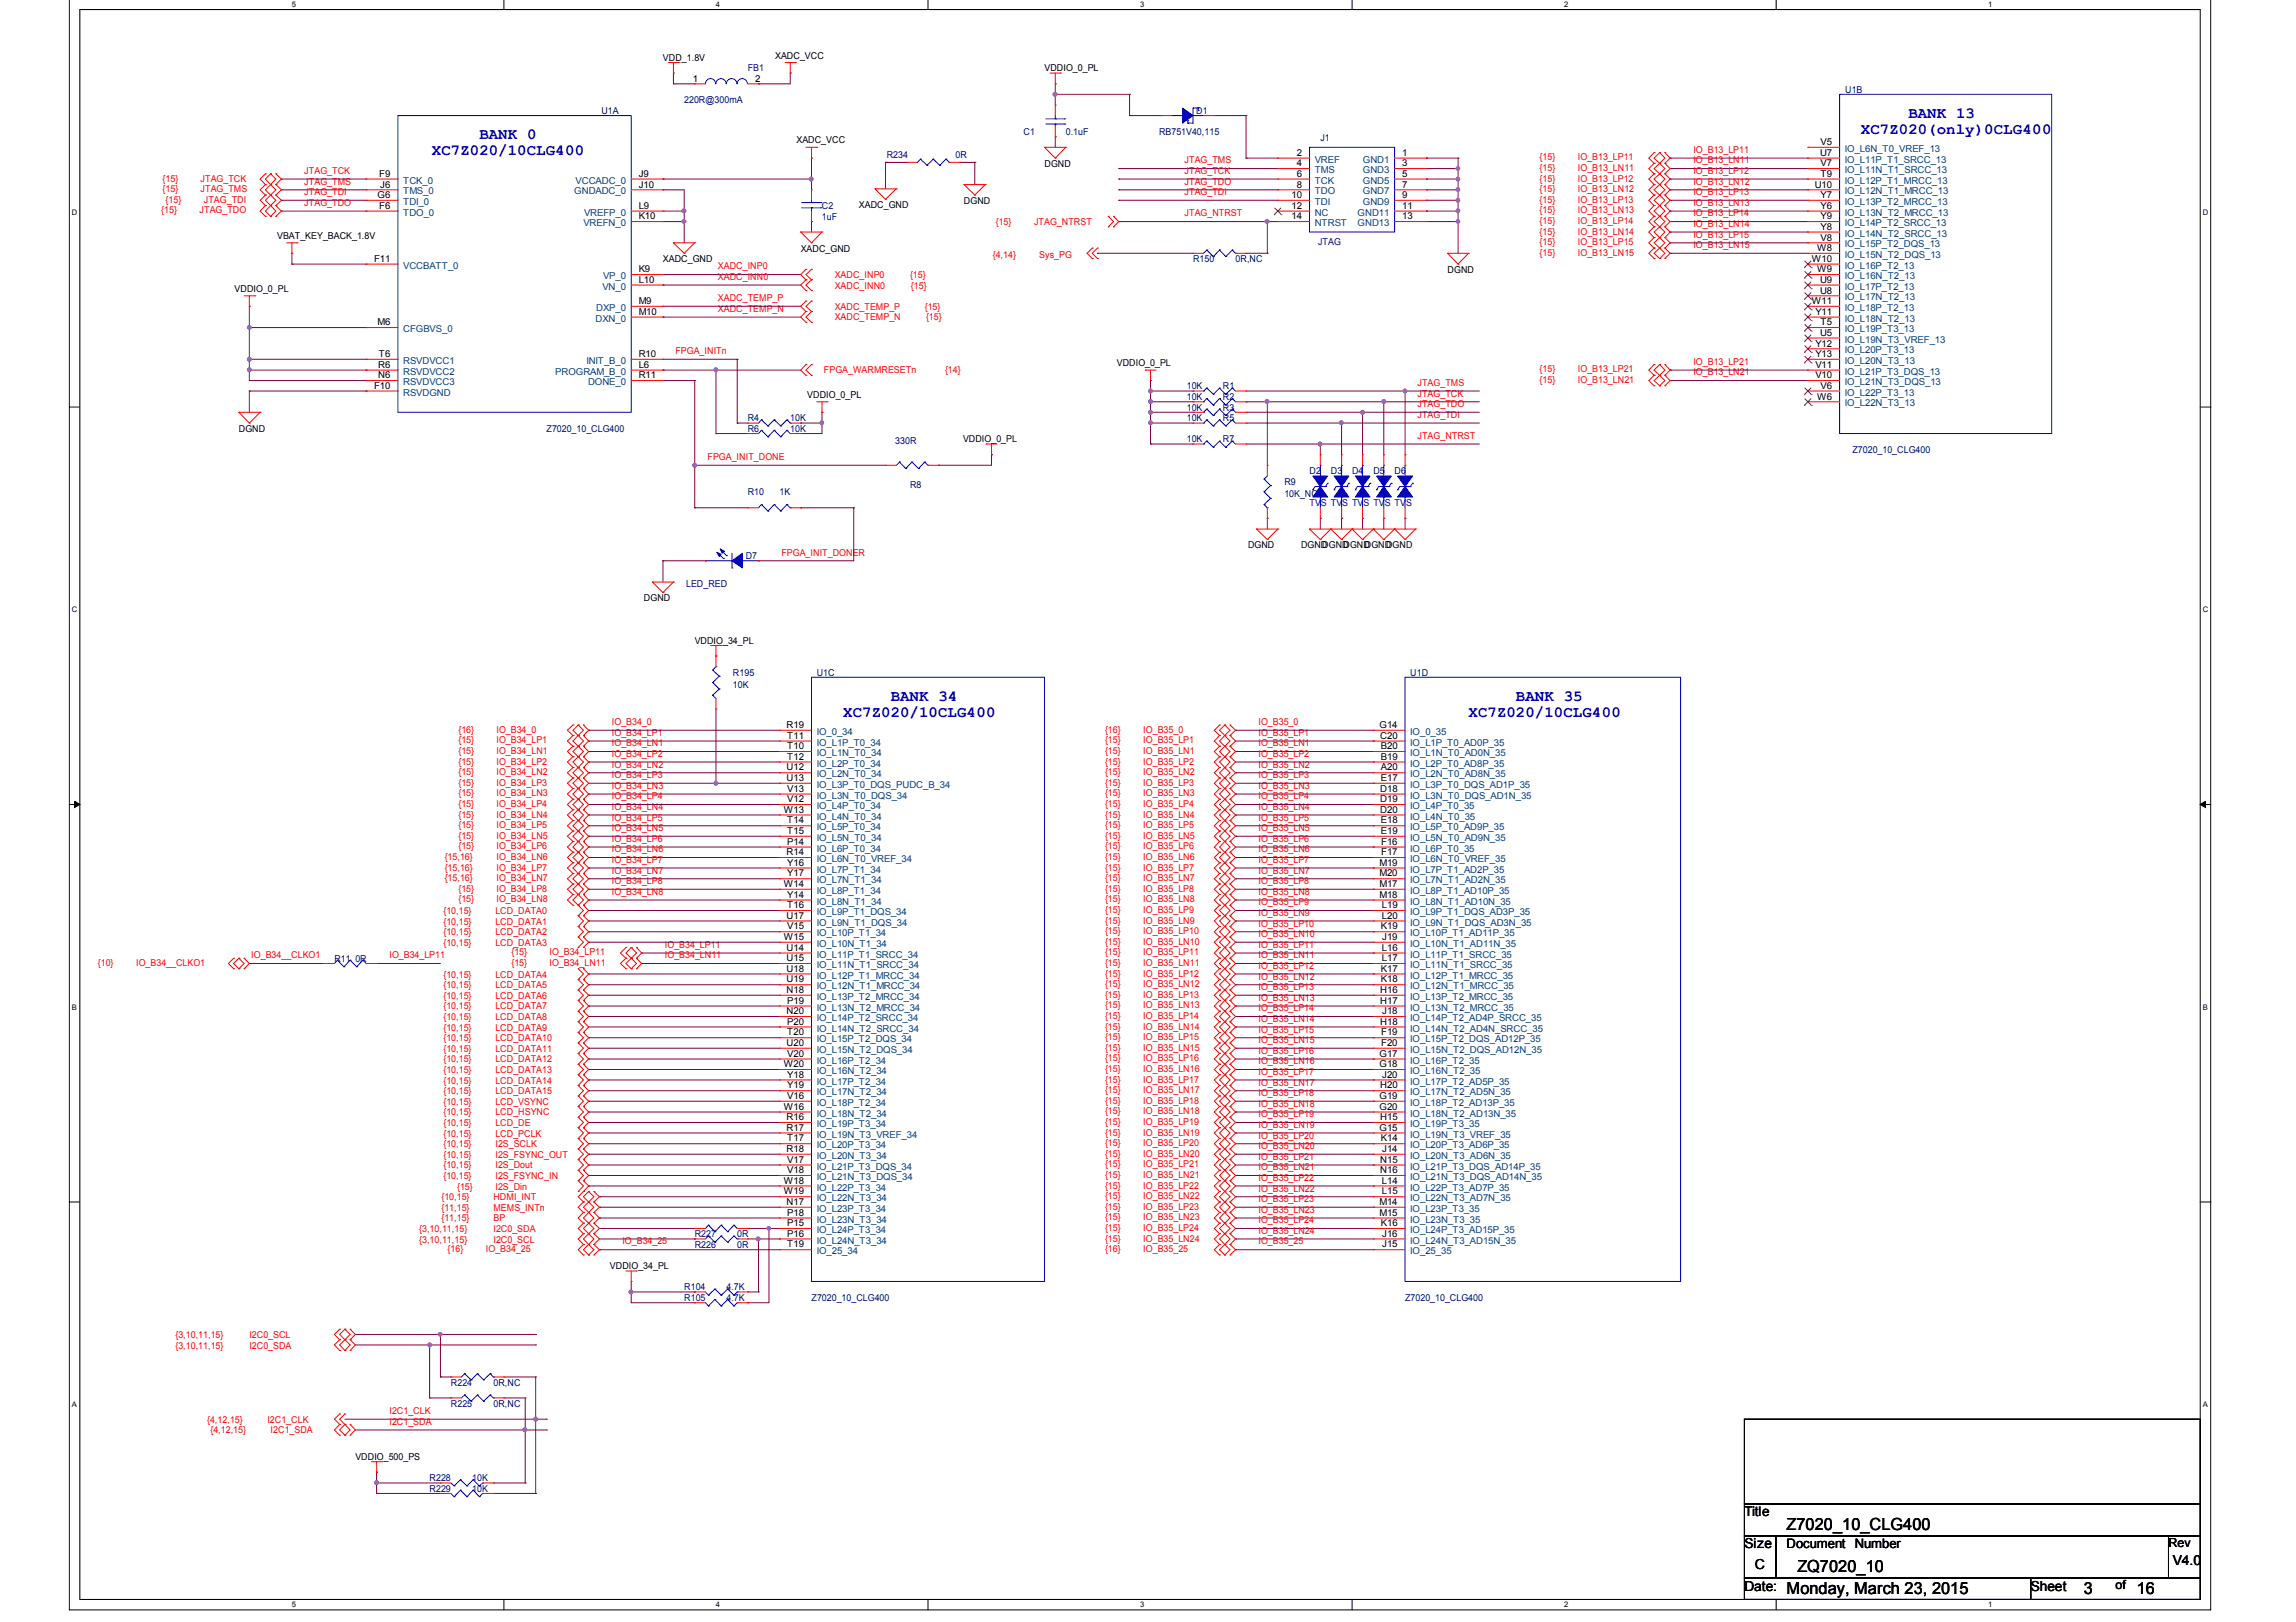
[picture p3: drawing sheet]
<svg xmlns="http://www.w3.org/2000/svg" width="297mm" height="210mm" viewBox="0 0 297 210" stroke-linecap="round" stroke-linejoin="round" font-family="sans-serif">
<defs><g id="words">
<g font-size="2.2">
<text x="231.1" y="198">Z7020_10_CLG400</text>
<text x="232.5" y="203.5">ZQ7020_10</text>
<text x="231.1" y="206.2">Monday, March 23, 2015</text>
<text x="269.6" y="206.2">3</text>
<text x="276.4" y="206.2">16</text>
</g>
<g font-size="2" fill="#00f">
<text x="240.7" y="17.3">XC7Z020(only)0CLG400</text>
<text x="246.9" y="15.3">BANK 13</text>
<text x="55.9" y="20">XC7Z020/10CLG400</text>
<text x="62" y="18">BANK 0</text>
<text x="109.1" y="92.8">XC7Z020/10CLG400</text>
<text x="115.2" y="90.7">BANK 34</text>
<text x="190" y="92.8">XC7Z020/10CLG400</text>
<text x="196.1" y="90.7">BANK 35</text>
</g>
<g font-size="1.8">
<text x="225.7" y="200.4">Size</text>
<text x="227" y="203.1">C</text>
<text x="281.1" y="202.5">V4.0</text>
<text x="225.7" y="205.8">Date:</text>
<text x="262.7" y="205.8">Sheet</text>
</g>
<g font-size="1.7">
<text x="225.7" y="196.2">Title</text>
<text x="231.1" y="200.3">Document Number</text>
</g>
<g font-size="1.6">
<text x="280.5" y="200.2">Rev</text>
<text x="273.7" y="205.7">of</text>
</g>
<g font-size="1.2">
<text x="85.8" y="7.9">VDD_1.8V</text>
<text x="89.6" y="10.6">1</text>
<text x="97.7" y="10.6">2</text>
<text x="100.3" y="7.6">XADC_VCC</text>
<text x="135.1" y="9.2">VDDIO_0_PL</text>
<text x="49.1" y="22.9">F9</text>
<text x="82.6" y="22.9">J9</text>
<text x="103" y="18.6">XADC_VCC</text>
<text x="135.1" y="21.6">DGND</text>
<text x="167.8" y="20.2">2</text>
<text x="167.8" y="21.5">4</text>
<text x="167.8" y="22.9">6</text>
<text x="181.4" y="20.2">1</text>
<text x="181.4" y="21.5">3</text>
<text x="181.4" y="22.9">5</text>
<text x="235.5" y="20.2">U7</text>
<text x="235.5" y="18.8">V5</text>
<text x="235.5" y="21.5">V7</text>
<text x="235.5" y="22.9">T9</text>
<text x="48.9" y="25.6">G6</text>
<text x="49.1" y="27">F6</text>
<text x="49.2" y="24.3">J6</text>
<text x="82.6" y="24.3">J10</text>
<text x="82.6" y="27">L9</text>
<text x="82.6" y="28.4">K10</text>
<text x="111.1" y="26.9">XADC_GND</text>
<text x="124.7" y="26.4">DGND</text>
<text x="167.1" y="25.6">10</text>
<text x="167.1" y="27">12</text>
<text x="167.1" y="28.4">14</text>
<text x="167.8" y="24.3">8</text>
<text x="181.4" y="24.3">7</text>
<text x="181.4" y="25.6">9</text>
<text x="181.4" y="27">11</text>
<text x="181.4" y="28.4">13</text>
<text x="234.8" y="24.3">U10</text>
<text x="235.5" y="25.6">Y7</text>
<text x="235.5" y="27">Y6</text>
<text x="235.5" y="28.4">Y9</text>
<text x="235.5" y="29.7">Y8</text>
<text x="35.9" y="30.9">VBAT_KEY_BACK_1.8V</text>
<text x="48.4" y="33.9">F11</text>
<text x="82.6" y="35.2">K9</text>
<text x="85.8" y="33.9">XADC_GND</text>
<text x="103.6" y="32.6">XADC_GND</text>
<text x="187.3" y="35.3">DGND</text>
<text x="234.4" y="33.9">W10</text>
<text x="235.1" y="32.5">W8</text>
<text x="235.1" y="35.2">W9</text>
<text x="235.5" y="31.1">V8</text>
<text x="30.4" y="37.8">VDDIO_0_PL</text>
<text x="82.6" y="39.3">M9</text>
<text x="82.6" y="36.6">L10</text>
<text x="82.6" y="40.7">M10</text>
<text x="234.4" y="39.3">W11</text>
<text x="234.9" y="40.7">Y11</text>
<text x="235.5" y="36.6">U9</text>
<text x="235.5" y="38">U8</text>
<text x="48.9" y="42.1">M6</text>
<text x="48.9" y="47.6">R6</text>
<text x="49" y="46.2">T6</text>
<text x="82.6" y="46.2">R10</text>
<text x="82.6" y="47.6">L6</text>
<text x="144.5" y="47.4">VDDIO_0_PL</text>
<text x="234.9" y="44.8">Y12</text>
<text x="234.9" y="46.2">Y13</text>
<text x="234.9" y="47.6">V11</text>
<text x="235.5" y="43.4">U5</text>
<text x="235.5" y="42.1">T5</text>
<text x="48.4" y="50.3">F10</text>
<text x="48.9" y="49">N6</text>
<text x="82.6" y="49">R11</text>
<text x="104.4" y="51.5">VDDIO_0_PL</text>
<text x="234.9" y="49">V10</text>
<text x="235.1" y="51.7">W6</text>
<text x="235.5" y="50.3">V6</text>
<text x="30.9" y="55.9">DGND</text>
<text x="124.6" y="57.2">VDDIO_0_PL</text>
<text x="161.5" y="71">DGND</text>
<text x="168.3" y="71">DGND</text>
<text x="171.1" y="71">DGND</text>
<text x="173.8" y="71">DGND</text>
<text x="176.6" y="71">DGND</text>
<text x="179.3" y="71">DGND</text>
<text x="83.3" y="77.8">DGND</text>
<text x="89.9" y="83.3">VDDIO_34_PL</text>
<text x="101.8" y="94.2">R19</text>
<text x="101.9" y="95.6">T11</text>
<text x="178.5" y="94.2">G14</text>
<text x="178.6" y="95.6">C20</text>
<text x="101.8" y="99.7">U12</text>
<text x="101.8" y="101.1">U13</text>
<text x="101.9" y="97">T10</text>
<text x="101.9" y="98.3">T12</text>
<text x="178.6" y="97">B20</text>
<text x="178.6" y="98.3">B19</text>
<text x="178.6" y="99.7">A20</text>
<text x="178.6" y="101.1">E17</text>
<text x="101.4" y="105.2">W13</text>
<text x="101.9" y="102.5">V13</text>
<text x="101.9" y="103.8">V12</text>
<text x="101.9" y="106.6">T14</text>
<text x="101.9" y="107.9">T15</text>
<text x="178.6" y="102.5">D18</text>
<text x="178.6" y="103.8">D19</text>
<text x="178.6" y="105.2">D20</text>
<text x="178.6" y="106.6">E18</text>
<text x="178.6" y="107.9">E19</text>
<text x="101.8" y="110.7">R14</text>
<text x="101.9" y="109.3">P14</text>
<text x="101.9" y="112">Y16</text>
<text x="101.9" y="113.4">Y17</text>
<text x="178.5" y="112">M19</text>
<text x="178.5" y="113.4">M20</text>
<text x="178.7" y="109.3">F16</text>
<text x="178.7" y="110.7">F17</text>
<text x="101.4" y="114.8">W14</text>
<text x="101.8" y="118.9">U17</text>
<text x="101.9" y="116.2">Y14</text>
<text x="101.9" y="117.5">T16</text>
<text x="178.5" y="114.8">M17</text>
<text x="178.5" y="116.2">M18</text>
<text x="178.8" y="117.5">L19</text>
<text x="178.8" y="118.9">L20</text>
<text x="101.4" y="121.6">W15</text>
<text x="101.8" y="123">U14</text>
<text x="101.8" y="124.4">U15</text>
<text x="101.8" y="125.7">U18</text>
<text x="101.9" y="120.3">V15</text>
<text x="178.6" y="120.3">K19</text>
<text x="178.6" y="125.7">K17</text>
<text x="178.8" y="123">L16</text>
<text x="178.8" y="124.4">L17</text>
<text x="178.8" y="121.6">J19</text>
<text x="101.8" y="127.1">U19</text>
<text x="101.8" y="128.5">N18</text>
<text x="101.8" y="131.2">N20</text>
<text x="101.9" y="129.9">P19</text>
<text x="178.6" y="128.5">H16</text>
<text x="178.6" y="129.9">H17</text>
<text x="178.6" y="127.1">K18</text>
<text x="178.8" y="131.2">J18</text>
<text x="101.8" y="135.4">U20</text>
<text x="101.9" y="132.6">P20</text>
<text x="101.9" y="134">T20</text>
<text x="101.9" y="136.8">V20</text>
<text x="178.5" y="136.8">G17</text>
<text x="178.6" y="132.6">H18</text>
<text x="178.7" y="134">F19</text>
<text x="178.7" y="135.4">F20</text>
<text x="101.4" y="138.1">W20</text>
<text x="101.4" y="143.6">W16</text>
<text x="101.9" y="139.5">Y18</text>
<text x="101.9" y="140.9">Y19</text>
<text x="101.9" y="142.2">V16</text>
<text x="178.5" y="138.1">G18</text>
<text x="178.5" y="142.2">G19</text>
<text x="178.5" y="143.6">G20</text>
<text x="178.6" y="140.9">H20</text>
<text x="178.8" y="139.5">J20</text>
<text x="101.8" y="145">R16</text>
<text x="101.8" y="146.3">R17</text>
<text x="101.8" y="149.1">R18</text>
<text x="101.9" y="147.7">T17</text>
<text x="178.5" y="146.3">G15</text>
<text x="178.6" y="145">H15</text>
<text x="178.6" y="147.7">K14</text>
<text x="178.8" y="149.1">J14</text>
<text x="101.4" y="153.2">W18</text>
<text x="101.4" y="154.6">W19</text>
<text x="101.8" y="155.9">N17</text>
<text x="101.9" y="150.5">V17</text>
<text x="101.9" y="151.8">V18</text>
<text x="178.5" y="155.9">M14</text>
<text x="178.6" y="150.5">N15</text>
<text x="178.6" y="151.8">N16</text>
<text x="178.8" y="153.2">L14</text>
<text x="178.8" y="154.6">L15</text>
<text x="101.9" y="157.3">P18</text>
<text x="101.9" y="158.7">P15</text>
<text x="101.9" y="160">P16</text>
<text x="101.9" y="161.4">T19</text>
<text x="178.5" y="157.3">M15</text>
<text x="178.6" y="158.7">K16</text>
<text x="178.8" y="160">J16</text>
<text x="178.8" y="161.4">J15</text>
<text x="78.9" y="164.2">VDDIO_34_PL</text>
<text x="46" y="188.9">VDDIO_500_PS</text>
</g>
<g font-size="1.2" fill="#000080">
<text x="96.7" y="9.2">FB1</text>
<text x="238.7" y="12">U1B</text>
<text x="77.8" y="14.7">U1A</text>
<text x="88.5" y="13.3">220R@300mA</text>
<text x="132.4" y="17.5">C1</text>
<text x="137.9" y="17.5">0.1uF</text>
<text x="149.9" y="17.5">RB751V40,115</text>
<text x="154.8" y="14.7">D1</text>
<text x="114.7" y="20.5">R234</text>
<text x="123.6" y="20.5">0R</text>
<text x="170.8" y="18.3">J1</text>
<text x="106.3" y="27.1">C2</text>
<text x="106.3" y="28.5">1uF</text>
<text x="154.3" y="33.9">R150</text>
<text x="159.9" y="33.9">0R,NC</text>
<text x="170.5" y="31.7">JTAG</text>
<text x="153.5" y="53.1">10K</text>
<text x="153.5" y="50.4">10K</text>
<text x="153.5" y="51.7">10K</text>
<text x="158.2" y="53.1">R3</text>
<text x="158.2" y="50.4">R1</text>
<text x="158.2" y="51.7">R2</text>
<text x="70.7" y="55.9">Z7020_10_CLG400</text>
<text x="96.7" y="55.9">R6</text>
<text x="96.7" y="54.5">R4</text>
<text x="102.2" y="55.9">10K</text>
<text x="102.2" y="54.5">10K</text>
<text x="115.8" y="57.5">330R</text>
<text x="153.5" y="54.5">10K</text>
<text x="153.5" y="57.2">10K</text>
<text x="158.2" y="54.5">R5</text>
<text x="158.2" y="57.2">R7</text>
<text x="239.6" y="58.6">Z7020_10_CLG400</text>
<text x="96.7" y="64.1">R10</text>
<text x="100.8" y="64.1">1K</text>
<text x="117.7" y="63.1">R8</text>
<text x="166.2" y="62.8">R9</text>
<text x="166.2" y="64.4">10K_NC</text>
<text x="169.4" y="61.4">D2</text>
<text x="169.4" y="65.5">TVS TVS TVS TVS TVS</text>
<text x="172.2" y="61.4">D3</text>
<text x="174.9" y="61.4">D4</text>
<text x="177.7" y="61.4">D5</text>
<text x="180.4" y="61.4">D6</text>
<text x="88.8" y="75.9">LED_RED</text>
<text x="96.5" y="72.3">D7</text>
<text x="94.8" y="87.4">R195</text>
<text x="94.8" y="89.1">10K</text>
<text x="105.7" y="87.4">U1C</text>
<text x="182.5" y="87.4">U1D</text>
<text x="43.3" y="124.5">R11</text>
<text x="46" y="124.5">0R</text>
<text x="89.9" y="160.1">R227</text>
<text x="89.9" y="161.5">R226</text>
<text x="95.4" y="160.1">0R</text>
<text x="95.4" y="161.5">0R</text>
<text x="88.5" y="167">R104</text>
<text x="94" y="167">4.7K</text>
<text x="88.5" y="168.3">R105</text>
<text x="94" y="168.3">4.7K</text>
<text x="105" y="168.3">Z7020_10_CLG400</text>
<text x="181.8" y="168.3">Z7020_10_CLG400</text>
<text x="58.3" y="179.3">R224</text>
<text x="63.8" y="179.3">0R,NC</text>
<text x="58.3" y="182">R225</text>
<text x="63.8" y="182">0R,NC</text>
<text x="55.6" y="191.7">R228</text>
<text x="61.1" y="191.7">10K</text>
<text x="55.6" y="193.1">R229</text>
<text x="61.1" y="193.1">10K</text>
</g>
<g font-size="1.2" fill="#f00">
<text x="21" y="23.5">{15}</text>
<text x="26" y="23.5">JTAG_TCK</text>
<text x="39.4" y="23.9">JTAG_TMS</text>
<text x="39.4" y="22.5">JTAG_TCK</text>
<text x="153.2" y="23.9">JTAG_TDO</text>
<text x="153.2" y="21.1">JTAG_TMS</text>
<text x="153.2" y="22.5">JTAG_TCK</text>
<text x="199.2" y="20.8">{15}</text>
<text x="199.2" y="22.2">{15}</text>
<text x="199.2" y="23.5">{15}</text>
<text x="204.1" y="20.8">IO_B13_LP11</text>
<text x="204.1" y="22.2">IO_B13_LN11</text>
<text x="204.1" y="23.5">IO_B13_LP12</text>
<text x="219.1" y="19.8">IO_B13_LP11</text>
<text x="219.1" y="21.1">IO_B13_LN11</text>
<text x="219.1" y="22.5">IO_B13_LP12</text>
<text x="219.1" y="23.9">IO_B13_LN12</text>
<text x="20.9" y="27.6">{15}</text>
<text x="21" y="24.9">{15}</text>
<text x="21.4" y="26.3">{15}</text>
<text x="25.8" y="27.6">JTAG_TDO</text>
<text x="26" y="24.9">JTAG_TMS</text>
<text x="26.4" y="26.3">JTAG_TDI</text>
<text x="39.4" y="25.2">JTAG_TDI</text>
<text x="39.4" y="26.6">JTAG_TDO</text>
<text x="128.8" y="29.1">{15}</text>
<text x="133.8" y="29.1">JTAG_NTRST</text>
<text x="153.2" y="25.2">JTAG_TDI</text>
<text x="153.2" y="28">JTAG_NTRST</text>
<text x="199.2" y="24.9">{15}</text>
<text x="199.2" y="26.3">{15}</text>
<text x="199.2" y="27.6">{15}</text>
<text x="199.2" y="29">{15}</text>
<text x="204.1" y="24.9">IO_B13_LN12</text>
<text x="204.1" y="26.3">IO_B13_LP13</text>
<text x="204.1" y="27.6">IO_B13_LN13</text>
<text x="204.1" y="29">IO_B13_LP14</text>
<text x="219.1" y="25.2">IO_B13_LP13</text>
<text x="219.1" y="26.6">IO_B13_LN13</text>
<text x="219.1" y="29.4">IO_B13_LN14</text>
<text x="219.1" y="28">IO_B13_LP14</text>
<text x="92.9" y="34.9">XADC_INP0</text>
<text x="108" y="36">XADC_INP0</text>
<text x="117.7" y="36">{15}</text>
<text x="128.4" y="33.4">{4,14}</text>
<text x="134.5" y="33.4">Sys_PG</text>
<text x="199.2" y="30.4">{15}</text>
<text x="199.2" y="31.7">{15}</text>
<text x="199.2" y="33.1">{15}</text>
<text x="204.1" y="30.4">IO_B13_LN14</text>
<text x="204.1" y="31.7">IO_B13_LP15</text>
<text x="204.1" y="33.1">IO_B13_LN15</text>
<text x="219.1" y="32.1">IO_B13_LN15</text>
<text x="219.1" y="30.7">IO_B13_LP15</text>
<text x="92.9" y="36.2">XADC_INN0</text>
<text x="92.9" y="40.4">XADC_TEMP_N</text>
<text x="92.9" y="39">XADC_TEMP_P</text>
<text x="108" y="37.4">XADC_INN0</text>
<text x="108" y="40.1">XADC_TEMP_P</text>
<text x="108" y="41.5">XADC_TEMP_N</text>
<text x="117.9" y="37.4">{15}</text>
<text x="119.6" y="40.1">{15}</text>
<text x="119.8" y="41.5">{15}</text>
<text x="87.4" y="45.8">FPGA_INITn</text>
<text x="219.1" y="47.2">IO_B13_LP21</text>
<text x="106.6" y="48.3">FPGA_WARMRESETn</text>
<text x="122.3" y="48.3">{14}</text>
<text x="183.4" y="51.3">JTAG_TCK</text>
<text x="183.4" y="52.7">JTAG_TDO</text>
<text x="183.4" y="49.9">JTAG_TMS</text>
<text x="199.2" y="48.2">{15}</text>
<text x="199.2" y="49.6">{15}</text>
<text x="204.1" y="48.2">IO_B13_LP21</text>
<text x="204.1" y="49.6">IO_B13_LN21</text>
<text x="219.1" y="48.6">IO_B13_LN21</text>
<text x="91.5" y="59.5">FPGA_INIT_DONE</text>
<text x="183.4" y="56.8">JTAG_NTRST</text>
<text x="183.4" y="54.1">JTAG_TDI</text>
<text x="101.1" y="71.9">FPGA_INIT_DONER</text>
<text x="59.3" y="94.8">{16}</text>
<text x="64.2" y="94.8">IO_B34_0</text>
<text x="79.2" y="95.2">IO_B34_LP1</text>
<text x="79.2" y="93.8">IO_B34_0</text>
<text x="143" y="94.8">{16}</text>
<text x="147.9" y="94.8">IO_B35_0</text>
<text x="162.8" y="95.2">IO_B35_LP1</text>
<text x="162.8" y="93.8">IO_B35_0</text>
<text x="59.3" y="96.2">{15}</text>
<text x="59.3" y="97.6">{15}</text>
<text x="59.3" y="98.9">{15}</text>
<text x="59.3" y="100.3">{15}</text>
<text x="59.3" y="101.7">{15}</text>
<text x="64.2" y="96.2">IO_B34_LP1</text>
<text x="64.2" y="97.6">IO_B34_LN1</text>
<text x="64.2" y="98.9">IO_B34_LP2</text>
<text x="64.2" y="100.3">IO_B34_LN2</text>
<text x="64.2" y="101.7">IO_B34_LP3</text>
<text x="79.2" y="96.6">IO_B34_LN1</text>
<text x="79.2" y="97.9">IO_B34_LP2</text>
<text x="79.2" y="99.3">IO_B34_LN2</text>
<text x="79.2" y="100.7">IO_B34_LP3</text>
<text x="143" y="96.2">{15}</text>
<text x="143" y="97.6">{15}</text>
<text x="143" y="98.9">{15}</text>
<text x="143" y="100.3">{15}</text>
<text x="143" y="101.7">{15}</text>
<text x="147.9" y="96.2">IO_B35_LP1</text>
<text x="147.9" y="97.6">IO_B35_LN1</text>
<text x="147.9" y="98.9">IO_B35_LP2</text>
<text x="147.9" y="100.3">IO_B35_LN2</text>
<text x="147.9" y="101.7">IO_B35_LP3</text>
<text x="162.8" y="96.6">IO_B35_LN1</text>
<text x="162.8" y="99.3">IO_B35_LN2</text>
<text x="162.8" y="97.9">IO_B35_LP2</text>
<text x="162.8" y="100.7">IO_B35_LP3</text>
<text x="59.3" y="103.1">{15}</text>
<text x="59.3" y="104.5">{15}</text>
<text x="59.3" y="105.8">{15}</text>
<text x="59.3" y="107.2">{15}</text>
<text x="64.2" y="103.1">IO_B34_LN3</text>
<text x="64.2" y="104.5">IO_B34_LP4</text>
<text x="64.2" y="105.8">IO_B34_LN4</text>
<text x="64.2" y="107.2">IO_B34_LP5</text>
<text x="79.2" y="102.1">IO_B34_LN3</text>
<text x="79.2" y="104.8">IO_B34_LN4</text>
<text x="79.2" y="103.4">IO_B34_LP4</text>
<text x="79.2" y="107.5">IO_B34_LN5</text>
<text x="79.2" y="106.2">IO_B34_LP5</text>
<text x="143" y="103.1">{15}</text>
<text x="143" y="105.8">{15}</text>
<text x="143" y="104.5">{15}</text>
<text x="143" y="107.2">{15}</text>
<text x="147.9" y="103.1">IO_B35_LN3</text>
<text x="147.9" y="105.8">IO_B35_LN4</text>
<text x="147.9" y="104.5">IO_B35_LP4</text>
<text x="147.9" y="107.2">IO_B35_LP5</text>
<text x="162.8" y="102.1">IO_B35_LN3</text>
<text x="162.8" y="104.8">IO_B35_LN4</text>
<text x="162.8" y="103.4">IO_B35_LP4</text>
<text x="162.8" y="107.5">IO_B35_LN5</text>
<text x="162.8" y="106.2">IO_B35_LP5</text>
<text x="57.5" y="111.3">{15,16}</text>
<text x="57.5" y="112.7">{15,16}</text>
<text x="59.3" y="108.6">{15}</text>
<text x="59.3" y="109.9">{15}</text>
<text x="64.2" y="108.6">IO_B34_LN5</text>
<text x="64.2" y="111.3">IO_B34_LN6</text>
<text x="64.2" y="109.9">IO_B34_LP6</text>
<text x="64.2" y="112.7">IO_B34_LP7</text>
<text x="79.2" y="108.9">IO_B34_LP6</text>
<text x="79.2" y="110.3">IO_B34_LN6</text>
<text x="79.2" y="111.6">IO_B34_LP7</text>
<text x="79.2" y="113">IO_B34_LN7</text>
<text x="143" y="108.6">{15}</text>
<text x="143" y="111.3">{15}</text>
<text x="143" y="109.9">{15}</text>
<text x="143" y="112.7">{15}</text>
<text x="147.9" y="108.6">IO_B35_LN5</text>
<text x="147.9" y="111.3">IO_B35_LN6</text>
<text x="147.9" y="109.9">IO_B35_LP6</text>
<text x="147.9" y="112.7">IO_B35_LP7</text>
<text x="162.8" y="110.3">IO_B35_LN6</text>
<text x="162.8" y="108.9">IO_B35_LP6</text>
<text x="162.8" y="113">IO_B35_LN7</text>
<text x="162.8" y="111.6">IO_B35_LP7</text>
<text x="57.4" y="119.6">{10,15}</text>
<text x="57.4" y="118.3">{10,15}</text>
<text x="57.5" y="114">{15,16}</text>
<text x="59.3" y="115.4">{15}</text>
<text x="59.3" y="116.8">{15}</text>
<text x="64.1" y="119.6">LCD_DATA1</text>
<text x="64.1" y="118.3">LCD_DATA0</text>
<text x="64.2" y="114">IO_B34_LN7</text>
<text x="64.2" y="115.4">IO_B34_LP8</text>
<text x="64.2" y="116.8">IO_B34_LN8</text>
<text x="79.2" y="114.4">IO_B34_LP8</text>
<text x="79.2" y="115.8">IO_B34_LN8</text>
<text x="143" y="114">{15}</text>
<text x="143" y="115.4">{15}</text>
<text x="143" y="116.8">{15}</text>
<text x="143" y="119.5">{15}</text>
<text x="143" y="118.2">{15}</text>
<text x="147.9" y="114">IO_B35_LN7</text>
<text x="147.9" y="115.4">IO_B35_LP8</text>
<text x="147.9" y="116.8">IO_B35_LN8</text>
<text x="147.9" y="119.5">IO_B35_LN9</text>
<text x="147.9" y="118.2">IO_B35_LP9</text>
<text x="162.8" y="115.8">IO_B35_LN8</text>
<text x="162.8" y="114.4">IO_B35_LP8</text>
<text x="162.8" y="118.5">IO_B35_LN9</text>
<text x="162.8" y="117.2">IO_B35_LP9</text>
<text x="162.8" y="119.9">IO_B35_LP10</text>
<text x="12.7" y="125">{10}</text>
<text x="17.6" y="125">IO_B34__CLKO1</text>
<text x="32.5" y="124">IO_B34__CLKO1</text>
<text x="50.4" y="124">IO_B34_LP11</text>
<text x="57.4" y="121">{10,15}</text>
<text x="57.4" y="122.4">{10,15}</text>
<text x="64.1" y="121">LCD_DATA2</text>
<text x="64.1" y="122.4">LCD_DATA3</text>
<text x="66.2" y="123.6">{15}</text>
<text x="66.2" y="125">{15}</text>
<text x="71.1" y="123.6">IO_B34_LP11</text>
<text x="71.1" y="125">IO_B34_LN11</text>
<text x="86" y="122.7">IO_B34_LP11</text>
<text x="86" y="124">IO_B34_LN11</text>
<text x="143" y="120.9">{15}</text>
<text x="143" y="122.3">{15}</text>
<text x="143" y="123.6">{15}</text>
<text x="143" y="125">{15}</text>
<text x="147.9" y="120.9">IO_B35_LP10</text>
<text x="147.9" y="122.3">IO_B35_LN10</text>
<text x="147.9" y="123.6">IO_B35_LP11</text>
<text x="147.9" y="125">IO_B35_LN11</text>
<text x="162.8" y="121.3">IO_B35_LN10</text>
<text x="162.8" y="124">IO_B35_LN11</text>
<text x="162.8" y="122.7">IO_B35_LP11</text>
<text x="162.8" y="125.4">IO_B35_LP12</text>
<text x="57.4" y="130.6">{10,15}</text>
<text x="57.4" y="129.3">{10,15}</text>
<text x="57.4" y="127.9">{10,15}</text>
<text x="57.4" y="126.5">{10,15}</text>
<text x="64.1" y="130.6">LCD_DATA7</text>
<text x="64.1" y="129.3">LCD_DATA6</text>
<text x="64.1" y="127.9">LCD_DATA5</text>
<text x="64.1" y="126.5">LCD_DATA4</text>
<text x="143" y="127.7">{15}</text>
<text x="143" y="126.4">{15}</text>
<text x="143" y="129.1">{15}</text>
<text x="143" y="130.5">{15}</text>
<text x="143" y="131.9">{15}</text>
<text x="147.9" y="127.7">IO_B35_LN12</text>
<text x="147.9" y="126.4">IO_B35_LP12</text>
<text x="147.9" y="129.1">IO_B35_LP13</text>
<text x="147.9" y="130.5">IO_B35_LN13</text>
<text x="147.9" y="131.9">IO_B35_LP14</text>
<text x="162.8" y="126.8">IO_B35_LN12</text>
<text x="162.8" y="129.5">IO_B35_LN13</text>
<text x="162.8" y="128.1">IO_B35_LP13</text>
<text x="162.8" y="130.9">IO_B35_LP14</text>
<text x="57.4" y="134.8">{10,15}</text>
<text x="57.4" y="133.4">{10,15}</text>
<text x="57.4" y="132">{10,15}</text>
<text x="57.4" y="137.5">{10,15}</text>
<text x="57.4" y="136.1">{10,15}</text>
<text x="64.1" y="134.8">LCD_DATA10</text>
<text x="64.1" y="133.4">LCD_DATA9</text>
<text x="64.1" y="132">LCD_DATA8</text>
<text x="64.1" y="137.5">LCD_DATA12</text>
<text x="64.1" y="136.1">LCD_DATA11</text>
<text x="143" y="133.2">{15}</text>
<text x="143" y="136">{15}</text>
<text x="143" y="134.6">{15}</text>
<text x="143" y="137.3">{15}</text>
<text x="147.9" y="133.2">IO_B35_LN14</text>
<text x="147.9" y="136">IO_B35_LN15</text>
<text x="147.9" y="134.6">IO_B35_LP15</text>
<text x="147.9" y="137.3">IO_B35_LP16</text>
<text x="162.8" y="132.2">IO_B35_LN14</text>
<text x="162.8" y="135">IO_B35_LN15</text>
<text x="162.8" y="133.6">IO_B35_LP15</text>
<text x="162.8" y="137.7">IO_B35_LN16</text>
<text x="162.8" y="136.4">IO_B35_LP16</text>
<text x="57.4" y="143">{10,15}</text>
<text x="57.4" y="141.6">{10,15}</text>
<text x="57.4" y="140.2">{10,15}</text>
<text x="57.4" y="138.9">{10,15}</text>
<text x="64.1" y="143">LCD_VSYNC</text>
<text x="64.1" y="141.6">LCD_DATA15</text>
<text x="64.1" y="140.2">LCD_DATA14</text>
<text x="64.1" y="138.9">LCD_DATA13</text>
<text x="143" y="138.7">{15}</text>
<text x="143" y="141.4">{15}</text>
<text x="143" y="140.1">{15}</text>
<text x="143" y="142.8">{15}</text>
<text x="147.9" y="138.7">IO_B35_LN16</text>
<text x="147.9" y="141.4">IO_B35_LN17</text>
<text x="147.9" y="140.1">IO_B35_LP17</text>
<text x="147.9" y="142.8">IO_B35_LP18</text>
<text x="162.8" y="140.5">IO_B35_LN17</text>
<text x="162.8" y="139.1">IO_B35_LP17</text>
<text x="162.8" y="141.8">IO_B35_LP18</text>
<text x="162.8" y="143.2">IO_B35_LN18</text>
<text x="57.4" y="144.3">{10,15}</text>
<text x="57.4" y="145.7">{10,15}</text>
<text x="57.4" y="147.1">{10,15}</text>
<text x="57.4" y="148.5">{10,15}</text>
<text x="57.4" y="149.8">{10,15}</text>
<text x="64.1" y="144.3">LCD_HSYNC</text>
<text x="64.1" y="145.7">LCD_DE</text>
<text x="64.1" y="147.1">LCD_PCLK</text>
<text x="64.1" y="148.5">I2S_SCLK</text>
<text x="64.1" y="149.8">I2S_FSYNC_OUT</text>
<text x="143" y="144.2">{15}</text>
<text x="143" y="147">{15}</text>
<text x="143" y="145.6">{15}</text>
<text x="143" y="149.7">{15}</text>
<text x="143" y="148.3">{15}</text>
<text x="147.9" y="144.2">IO_B35_LN18</text>
<text x="147.9" y="147">IO_B35_LN19</text>
<text x="147.9" y="145.6">IO_B35_LP19</text>
<text x="147.9" y="149.7">IO_B35_LN20</text>
<text x="147.9" y="148.3">IO_B35_LP20</text>
<text x="162.8" y="144.6">IO_B35_LP19</text>
<text x="162.8" y="145.9">IO_B35_LN19</text>
<text x="162.8" y="147.3">IO_B35_LP20</text>
<text x="162.8" y="148.7">IO_B35_LN20</text>
<text x="57.1" y="155.3">{10,15}</text>
<text x="57.4" y="151.2">{10,15}</text>
<text x="57.4" y="152.6">{10,15}</text>
<text x="59.1" y="153.9">{15}</text>
<text x="63.8" y="155.3">HDMI_INT</text>
<text x="64.1" y="151.2">I2S_Dout</text>
<text x="64.1" y="152.6">I2S_FSYNC_IN</text>
<text x="64.1" y="153.9">I2S_Din</text>
<text x="143" y="152.5">{15}</text>
<text x="143" y="151.1">{15}</text>
<text x="143" y="153.8">{15}</text>
<text x="143" y="155.2">{15}</text>
<text x="147.9" y="152.5">IO_B35_LN21</text>
<text x="147.9" y="151.1">IO_B35_LP21</text>
<text x="147.9" y="153.8">IO_B35_LP22</text>
<text x="147.9" y="155.2">IO_B35_LN22</text>
<text x="162.8" y="150.1">IO_B35_LP21</text>
<text x="162.8" y="151.4">IO_B35_LN21</text>
<text x="162.8" y="152.8">IO_B35_LP22</text>
<text x="162.8" y="154.2">IO_B35_LN22</text>
<text x="162.8" y="155.5">IO_B35_LP23</text>
<text x="54.2" y="160.8">{3,10,11,15}</text>
<text x="54.2" y="159.4">{3,10,11,15}</text>
<text x="57.1" y="156.7">{11,15}</text>
<text x="57.1" y="158">{11,15}</text>
<text x="63.8" y="160.8">I2C0_SCL</text>
<text x="63.8" y="159.4">I2C0_SDA</text>
<text x="63.8" y="156.7">MEMS_INTn</text>
<text x="63.8" y="158">BP</text>
<text x="80.5" y="161.1">IO_B34_25</text>
<text x="143" y="157.9">{15}</text>
<text x="143" y="156.6">{15}</text>
<text x="143" y="160.7">{15}</text>
<text x="143" y="159.3">{15}</text>
<text x="147.9" y="157.9">IO_B35_LN23</text>
<text x="147.9" y="156.6">IO_B35_LP23</text>
<text x="147.9" y="160.7">IO_B35_LN24</text>
<text x="147.9" y="159.3">IO_B35_LP24</text>
<text x="162.8" y="156.9">IO_B35_LN23</text>
<text x="162.8" y="158.3">IO_B35_LP24</text>
<text x="162.8" y="159.7">IO_B35_LN24</text>
<text x="162.8" y="161.1">IO_B35_25</text>
<text x="57.9" y="162">{16}</text>
<text x="62.9" y="162">IO_B34_25</text>
<text x="143" y="162">{16}</text>
<text x="147.9" y="162">IO_B35_25</text>
<text x="22.7" y="173.2">{3,10,11,15}</text>
<text x="32.3" y="173.2">I2C0_SCL</text>
<text x="22.7" y="174.5">{3,10,11,15}</text>
<text x="32.3" y="174.5">I2C0_SDA</text>
<text x="26.8" y="184.1">{4,12,15}</text>
<text x="27.2" y="185.5">{4,12,15}</text>
<text x="34.6" y="184.1">I2C1_CLK</text>
<text x="35" y="185.5">I2C1_SDA</text>
<text x="50.4" y="183">I2C1_CLK</text>
<text x="50.4" y="184.4">I2C1_SDA</text>
</g>
<g font-size="1.2" fill="#004080">
<text x="52.2" y="23.8">TCK_0</text>
<text x="74.5" y="23.8">VCCADC_0</text>
<text x="170.1" y="21.1">VREF</text>
<text x="170.1" y="22.4">TMS</text>
<text x="170.1" y="23.8">TCK</text>
<text x="176.3" y="21.1">GND1</text>
<text x="176.3" y="22.4">GND3</text>
<text x="176.3" y="23.8">GND5</text>
<text x="238.7" y="19.7">IO_L6N_T0_VREF_13</text>
<text x="238.7" y="21.1">IO_L11P_T1_SRCC_13</text>
<text x="238.7" y="22.4">IO_L11N_T1_SRCC_13</text>
<text x="238.7" y="23.8">IO_L12P_T1_MRCC_13</text>
<text x="52.2" y="26.5">TDI_0</text>
<text x="52.2" y="27.9">TDO_0</text>
<text x="52.2" y="25.2">TMS_0</text>
<text x="74.3" y="25.2">GNDADC_0</text>
<text x="75.5" y="29.3">VREFN_0</text>
<text x="75.6" y="27.9">VREFP_0</text>
<text x="170.1" y="25.2">TDO</text>
<text x="170.1" y="26.5">TDI</text>
<text x="170.1" y="27.9">NC</text>
<text x="170.1" y="29.3">NTRST</text>
<text x="175.6" y="27.9">GND11</text>
<text x="175.6" y="29.3">GND13</text>
<text x="176.3" y="25.2">GND7</text>
<text x="176.3" y="26.5">GND9</text>
<text x="238.7" y="25.2">IO_L12N_T1_MRCC_13</text>
<text x="238.7" y="26.5">IO_L13P_T2_MRCC_13</text>
<text x="238.7" y="27.9">IO_L13N_T2_MRCC_13</text>
<text x="238.7" y="29.3">IO_L14P_T2_SRCC_13</text>
<text x="52.2" y="34.8">VCCBATT_0</text>
<text x="238.7" y="30.6">IO_L14N_T2_SRCC_13</text>
<text x="238.7" y="32">IO_L15P_T2_DQS_13</text>
<text x="238.7" y="33.4">IO_L15N_T2_DQS_13</text>
<text x="238.7" y="34.8">IO_L16P_T2_13</text>
<text x="77" y="41.6">DXN_0</text>
<text x="77.1" y="40.2">DXP_0</text>
<text x="77.9" y="37.5">VN_0</text>
<text x="78" y="36.1">VP_0</text>
<text x="238.7" y="36.1">IO_L16N_T2_13</text>
<text x="238.7" y="37.5">IO_L17P_T2_13</text>
<text x="238.7" y="38.9">IO_L17N_T2_13</text>
<text x="238.7" y="40.2">IO_L18P_T2_13</text>
<text x="238.7" y="41.6">IO_L18N_T2_13</text>
<text x="52.2" y="47.1">RSVDVCC1</text>
<text x="52.2" y="43">CFGBVS_0</text>
<text x="75.9" y="47.1">INIT_B_0</text>
<text x="238.7" y="43">IO_L19P_T3_13</text>
<text x="238.7" y="44.3">IO_L19N_T3_VREF_13</text>
<text x="238.7" y="45.7">IO_L20P_T3_13</text>
<text x="238.7" y="47.1">IO_L20N_T3_13</text>
<text x="52.2" y="51.2">RSVDGND</text>
<text x="52.2" y="49.8">RSVDVCC3</text>
<text x="52.2" y="48.5">RSVDVCC2</text>
<text x="71.8" y="48.5">PROGRAM_B_0</text>
<text x="76.1" y="49.8">DONE_0</text>
<text x="238.7" y="48.5">IO_L21P_T3_DQS_13</text>
<text x="238.7" y="49.8">IO_L21N_T3_DQS_13</text>
<text x="238.7" y="51.2">IO_L22P_T3_13</text>
<text x="238.7" y="52.6">IO_L22N_T3_13</text>
<text x="105.7" y="95.1">IO_0_34</text>
<text x="182.5" y="95.1">IO_0_35</text>
<text x="105.7" y="96.5">IO_L1P_T0_34</text>
<text x="105.7" y="97.8">IO_L1N_T0_34</text>
<text x="105.7" y="99.2">IO_L2P_T0_34</text>
<text x="105.7" y="100.6">IO_L2N_T0_34</text>
<text x="105.7" y="102">IO_L3P_T0_DQS_PUDC_B_34</text>
<text x="182.5" y="96.5">IO_L1P_T0_AD0P_35</text>
<text x="182.5" y="97.8">IO_L1N_T0_AD0N_35</text>
<text x="182.5" y="99.2">IO_L2P_T0_AD8P_35</text>
<text x="182.5" y="100.6">IO_L2N_T0_AD8N_35</text>
<text x="182.5" y="102">IO_L3P_T0_DQS_AD1P_35</text>
<text x="105.7" y="103.3">IO_L3N_T0_DQS_34</text>
<text x="105.7" y="104.7">IO_L4P_T0_34</text>
<text x="105.7" y="106.1">IO_L4N_T0_34</text>
<text x="105.7" y="107.5">IO_L5P_T0_34</text>
<text x="182.5" y="103.3">IO_L3N_T0_DQS_AD1N_35</text>
<text x="182.5" y="104.7">IO_L4P_T0_35</text>
<text x="182.5" y="106.1">IO_L4N_T0_35</text>
<text x="182.5" y="107.5">IO_L5P_T0_AD9P_35</text>
<text x="105.7" y="108.8">IO_L5N_T0_34</text>
<text x="105.7" y="110.2">IO_L6P_T0_34</text>
<text x="105.7" y="111.6">IO_L6N_T0_VREF_34</text>
<text x="105.7" y="112.9">IO_L7P_T1_34</text>
<text x="182.5" y="108.8">IO_L5N_T0_AD9N_35</text>
<text x="182.5" y="110.2">IO_L6P_T0_35</text>
<text x="182.5" y="111.6">IO_L6N_T0_VREF_35</text>
<text x="182.5" y="112.9">IO_L7P_T1_AD2P_35</text>
<text x="105.7" y="114.3">IO_L7N_T1_34</text>
<text x="105.7" y="115.7">IO_L8P_T1_34</text>
<text x="105.7" y="117.1">IO_L8N_T1_34</text>
<text x="105.7" y="118.4">IO_L9P_T1_DQS_34</text>
<text x="105.7" y="119.8">IO_L9N_T1_DQS_34</text>
<text x="182.5" y="114.3">IO_L7N_T1_AD2N_35</text>
<text x="182.5" y="115.7">IO_L8P_T1_AD10P_35</text>
<text x="182.5" y="117.1">IO_L8N_T1_AD10N_35</text>
<text x="182.5" y="118.4">IO_L9P_T1_DQS_AD3P_35</text>
<text x="182.5" y="119.8">IO_L9N_T1_DQS_AD3N_35</text>
<text x="105.7" y="121.2">IO_L10P_T1_34</text>
<text x="105.7" y="122.5">IO_L10N_T1_34</text>
<text x="105.7" y="123.9">IO_L11P_T1_SRCC_34</text>
<text x="105.7" y="125.3">IO_L11N_T1_SRCC_34</text>
<text x="182.5" y="121.2">IO_L10P_T1_AD11P_35</text>
<text x="182.5" y="122.5">IO_L10N_T1_AD11N_35</text>
<text x="182.5" y="123.9">IO_L11P_T1_SRCC_35</text>
<text x="182.5" y="125.3">IO_L11N_T1_SRCC_35</text>
<text x="105.7" y="126.6">IO_L12P_T1_MRCC_34</text>
<text x="105.7" y="128">IO_L12N_T1_MRCC_34</text>
<text x="105.7" y="129.4">IO_L13P_T2_MRCC_34</text>
<text x="105.7" y="130.8">IO_L13N_T2_MRCC_34</text>
<text x="182.5" y="126.6">IO_L12P_T1_MRCC_35</text>
<text x="182.5" y="128">IO_L12N_T1_MRCC_35</text>
<text x="182.5" y="129.4">IO_L13P_T2_MRCC_35</text>
<text x="182.5" y="130.8">IO_L13N_T2_MRCC_35</text>
<text x="105.7" y="132.1">IO_L14P_T2_SRCC_34</text>
<text x="105.7" y="133.5">IO_L14N_T2_SRCC_34</text>
<text x="105.7" y="134.9">IO_L15P_T2_DQS_34</text>
<text x="105.7" y="136.2">IO_L15N_T2_DQS_34</text>
<text x="105.7" y="137.6">IO_L16P_T2_34</text>
<text x="182.5" y="132.1">IO_L14P_T2_AD4P_SRCC_35</text>
<text x="182.5" y="133.5">IO_L14N_T2_AD4N_SRCC_35</text>
<text x="182.5" y="134.9">IO_L15P_T2_DQS_AD12P_35</text>
<text x="182.5" y="136.2">IO_L15N_T2_DQS_AD12N_35</text>
<text x="182.5" y="137.6">IO_L16P_T2_35</text>
<text x="105.7" y="139">IO_L16N_T2_34</text>
<text x="105.7" y="140.3">IO_L17P_T2_34</text>
<text x="105.7" y="141.7">IO_L17N_T2_34</text>
<text x="105.7" y="143.1">IO_L18P_T2_34</text>
<text x="182.5" y="139">IO_L16N_T2_35</text>
<text x="182.5" y="140.3">IO_L17P_T2_AD5P_35</text>
<text x="182.5" y="141.7">IO_L17N_T2_AD5N_35</text>
<text x="182.5" y="143.1">IO_L18P_T2_AD13P_35</text>
<text x="105.7" y="144.5">IO_L18N_T2_34</text>
<text x="105.7" y="145.9">IO_L19P_T3_34</text>
<text x="105.7" y="147.2">IO_L19N_T3_VREF_34</text>
<text x="105.7" y="148.6">IO_L20P_T3_34</text>
<text x="105.7" y="150">IO_L20N_T3_34</text>
<text x="182.5" y="144.5">IO_L18N_T2_AD13N_35</text>
<text x="182.5" y="145.9">IO_L19P_T3_35</text>
<text x="182.5" y="147.2">IO_L19N_T3_VREF_35</text>
<text x="182.5" y="148.6">IO_L20P_T3_AD6P_35</text>
<text x="182.5" y="150">IO_L20N_T3_AD6N_35</text>
<text x="105.7" y="151.4">IO_L21P_T3_DQS_34</text>
<text x="105.7" y="152.7">IO_L21N_T3_DQS_34</text>
<text x="105.7" y="154.1">IO_L22P_T3_34</text>
<text x="105.7" y="155.5">IO_L22N_T3_34</text>
<text x="182.5" y="151.4">IO_L21P_T3_DQS_AD14P_35</text>
<text x="182.5" y="152.7">IO_L21N_T3_DQS_AD14N_35</text>
<text x="182.5" y="154.1">IO_L22P_T3_AD7P_35</text>
<text x="182.5" y="155.5">IO_L22N_T3_AD7N_35</text>
<text x="105.7" y="156.8">IO_L23P_T3_34</text>
<text x="105.7" y="158.2">IO_L23N_T3_34</text>
<text x="105.7" y="159.6">IO_L24P_T3_34</text>
<text x="105.7" y="160.9">IO_L24N_T3_34</text>
<text x="182.5" y="156.8">IO_L23P_T3_35</text>
<text x="182.5" y="158.2">IO_L23N_T3_35</text>
<text x="182.5" y="159.6">IO_L24P_T3_AD15P_35</text>
<text x="182.5" y="160.9">IO_L24N_T3_AD15N_35</text>
<text x="105.7" y="162.3">IO_25_34</text>
<text x="182.5" y="162.3">IO_25_35</text>
</g>
<g font-size="1">
<text x="37.8" y=".9">5</text>
<text x="92.6" y=".9">4</text>
<text x="147.5" y=".9">3</text>
<text x="202.4" y=".9">2</text>
<text x="257.2" y=".9">1</text>
<text x="9.3" y="27.8">D</text>
<text x="285" y="27.8">D</text>
<text x="9.3" y="79.3">C</text>
<text x="285" y="79.3">C</text>
<text x="9.3" y="130.7">B</text>
<text x="285" y="130.7">B</text>
<text x="9.3" y="182.1">A</text>
<text x="285" y="182.1">A</text>
<text x="37.8" y="208">5</text>
<text x="92.6" y="208">4</text>
<text x="147.5" y="208">3</text>
<text x="202.4" y="208">2</text>
<text x="257.2" y="208">1</text>
</g>
</g></defs>
<path d="M9 -.1v208.4h277v-208.4M10.3 1.2h274.3v205.8h-274.3z" fill="none" stroke="#000" stroke-width=".13"/>
<g fill="#fff">
<path d="M37.8 0h.5v1.1h-.5z"/>
<path d="M37.8 207.1h.5v1.1h-.5z"/>
</g>
<path d="M65.2 -.1v1.3M65.2 207v1.3" fill="none" stroke="#000" stroke-width=".13"/>
<g fill="#fff">
<path d="M92.6 0h.5v1.1h-.5z"/>
<path d="M92.6 207.1h.5v1.1h-.5z"/>
</g>
<path d="M120.1 -.1v1.3M120.1 207v1.3" fill="none" stroke="#000" stroke-width=".13"/>
<g fill="#fff">
<path d="M147.5 0h.5v1.1h-.5z"/>
<path d="M147.5 207.1h.5v1.1h-.5z"/>
</g>
<path d="M174.9 -.1v1.3M174.9 207v1.3" fill="none" stroke="#000" stroke-width=".13"/>
<g fill="#fff">
<path d="M202.4 0h.5v1.1h-.5z"/>
<path d="M202.4 207.1h.5v1.1h-.5z"/>
</g>
<path d="M229.8 -.1v1.3M229.8 207v1.3" fill="none" stroke="#000" stroke-width=".13"/>
<g fill="#fff">
<path d="M257.2 0h.5v1.1h-.5z"/>
<path d="M257.2 207.1h.5v1.1h-.5z"/>
<path d="M9.3 26.9h.7v1.1h-.7z"/>
<path d="M285 26.9h.7v1.1h-.7z"/>
<path d="M9.3 78.4h.7v1h-.7z"/>
<path d="M285 78.4h.7v1h-.7z"/>
</g>
<path d="M9 52.7h1.3M284.6 52.7h1.4" fill="none" stroke="#000" stroke-width=".13"/>
<g fill="#fff">
<path d="M9.3 129.8h.6v1.1h-.6z"/>
<path d="M285 129.8h.6v1.1h-.6z"/>
</g>
<path d="M9 104.1h1.3M284.6 104.1h1.4" fill="none" stroke="#000" stroke-width=".13"/>
<path d="M9.7 103.7l.6 .4-.6 .4zM284.6 104.1l.7-.4v.8z" fill="#000" stroke="#000" stroke-width=".13"/>
<g fill="#fff">
<path d="M9.3 181.2h.6v1.1h-.6z"/>
<path d="M285 181.2h.6v1.1h-.6z"/>
</g>
<path d="M9 155.5h1.3M284.6 155.5h1.4M225.7 183.7h58.9v10.9h-58.9zM225.7 194.6h58.9v4.2h-58.9zM225.7 198.8h4.1v5.4h-4.1zM229.8 198.8h50.7v5.4h-50.7zM280.5 198.8h4.1v5.4h-4.1zM225.7 204.2h37v2.8h-37zM262.7 204.2h21.9v2.8h-21.9z" fill="none" stroke="#000" stroke-width=".13"/>
<g fill="none" stroke="#800040" stroke-width=".13">
<path d="M87.1 10.9h.1M87.1 9.5h.1M87.1 10.9h2.8M87.1 9.5v1.4M98.1 10.9h.1M102.2 9.5h.1M102.2 9.5v1.4h-4.1M136.5 10.9h.1M136.5 17.7h.1M136.5 12.2h.1M136.5 10.9v2.7M136.5 17.7v1.4"/>
<path d="M136.5 12.2h9.6M146.1 12.2h.1M146.1 15h.1M146.1 12.2v2.8M146.1 15h4.1M157.1 15h.1M157.1 15h4.1M161.2 15h.1M161.2 15v5.5M32.3 39.6h.1M32.3 39.6v9.6h15.1M36.4 24.6h.1"/>
<path d="M36.4 23.2h.1M36.4 25.9h.1M36.4 27.3h.1M36.4 24.6h11M36.4 23.2h11M36.4 25.9h11M36.4 27.3h11M37.8 34.2h.1M37.8 32.8h.1M37.8 34.2h9.6M37.8 32.8v1.4M85.8 23.2h.1"/>
<path d="M85.8 24.6h.1M85.8 28.7h.1M85.8 35.5h.1M85.8 36.9h.1M85.8 39.6h.1M85.8 24.6h2.7v6.8M85.8 23.2h19.2M85.8 27.3h2.7M85.8 28.7h2.7M85.8 35.5h17.8M85.8 36.9h17.8M85.8 39.6h17.8"/>
<path d="M88.5 27.3h.1M88.5 28.7h.1M105 20.5h.1M105 23.2h.1M105 28.7h.1M105 20.5v4.1M105 28.7v1.3M114.6 21h.1M114.6 21h2.7M114.6 21v3.4M124.2 21h1.9M126.1 21h.1"/>
<path d="M126.1 21v2.9M142 32.8h.1M142 32.8h12.3M144.7 24.6h.1M144.7 21.8h.1M144.7 25.9h.1M144.7 23.2h.1M144.7 24.6h20.6M144.7 23.2h20.6M144.7 25.9h20.6M144.7 28.7h20.6M144.7 21.8h20.6"/>
<path d="M161.2 20.5h.1M161.2 20.5h4.1M161.2 32.8h2.8M164 28.7h.1M164 32.8h.1M164 28.7v4.1M165.3 28.7h.1M184.5 27.3h.1M184.5 24.6h.1M184.5 25.9h.1M184.5 21.8h.1M184.5 20.5h.1"/>
<path d="M184.5 23.2h.1M184.5 28.7h.1M184.5 24.6h4.1M184.5 23.2h4.1M184.5 25.9h4.1M184.5 27.3h4.1M184.5 28.7h4.1M184.5 21.8h4.1M184.5 20.5h4.1M188.6 25.9h.1M188.6 21.8h.1M188.6 24.6h.1"/>
<path d="M188.6 27.3h.1M188.6 20.5h.1M188.6 23.2h.1M188.6 28.7h.1M188.6 20.5v12.3M216.1 20.5h.1M216.1 21.8h.1M216.1 23.2h.1M216.1 24.6h.1M216.1 25.9h.1M216.1 27.3h.1M216.1 30h.1"/>
<path d="M216.1 28.7h.1M216.1 32.8h.1M216.1 31.4h.1M216.1 24.6h17.8M216.1 23.2h17.8M216.1 25.9h17.8M216.1 27.3h17.8M216.1 28.7h17.8M216.1 21.8h17.8M216.1 20.5h17.8M216.1 30h17.8M216.1 32.8h17.8"/>
<path d="M216.1 31.4h17.8M32.3 50.6h.1M32.3 46.5h.1M32.3 47.9h.1M32.3 42.4h.1M32.3 50.6v2.8M32.3 50.6h15.1M32.3 46.5h15.1M32.3 47.9h15.1M32.3 42.4h15.1M47.4 50.6h.1M47.4 46.5h.1"/>
<path d="M47.4 47.9h.1M47.4 49.2h.1M47.4 42.4h.1M85.8 41h.1M85.8 46.5h.1M85.8 47.9h.1M85.8 49.2h.1M85.8 41h17.8M85.8 46.5h9.6M85.8 47.9h17.8M85.8 49.2h4.1M89.9 49.2h.1"/>
<path d="M89.9 49.2v16.5M92.6 47.9h.1M92.6 56.1h.1M92.6 47.9v8.2M92.6 56.1h4.1M95.4 54.8h.1M95.4 46.5h.1M95.4 54.8h1.3M95.4 46.5v8.3M103.6 54.8h.1M103.6 56.1h.1M103.6 54.8h2.7"/>
<path d="M106.3 53.4h.1M106.3 54.8h.1M106.3 53.4v2.7h-2.7M128.3 58.9h.1M128.3 58.9v1.3h-6.9M148.8 49.2h.1M148.8 50.6h.1M148.8 52h.1M148.8 54.8h.1M148.8 53.4h.1M148.8 57.5h.1M148.8 50.6h5.5"/>
<path d="M148.8 54.8h5.5M148.8 49.2v8.3M148.8 52h5.5M148.8 53.4h5.5M148.8 57.5h5.5M161.2 52h.1M161.2 50.6h30.2M161.2 54.8h30.2M161.2 52h30.2M161.2 53.4h30.2M161.2 57.5h30.2M164 52h.1"/>
<path d="M164 52v8.2M170.8 57.5h.1M170.8 57.5v1.4M173.6 54.8h.1M173.6 54.8v4.1M176.3 53.4h.1M176.3 53.4v5.5M179 52h.1M179 52v6.9M181.8 50.6h.1M181.8 50.6v8.3M216.1 49.2h.1"/>
<path d="M216.1 47.9h.1M216.1 47.9h17.8M216.1 49.2h17.8M85.8 72.6h.1M85.8 72.6h5.5M85.8 72.6v2.7M89.9 65.7h.1M89.9 60.2h.1M89.9 65.7h6.8M89.9 60.2h24.7M98.1 72.6h.1M103.6 65.7h.1"/>
<path d="M103.6 65.7h6.8M110.4 65.7h.1M110.4 65.7v6.9h-12.3M121.4 60.2h.1M164 67.1h.1M164 67.1v1.4M170.8 67.1h.1M170.8 67.1v1.4M173.6 67.1h.1M173.6 67.1v1.4M176.3 67.1h.1M176.3 67.1v1.4"/>
<path d="M179 67.1h.1M179 67.1v1.4M181.8 67.1h.1M181.8 67.1v1.4M76.2 95.9h.1M76.2 97.3h.1M76.2 98.6h.1M76.2 94.5h.1M76.2 95.9h24.6M76.2 97.3h24.6M76.2 98.6h24.6M76.2 94.5h24.6"/>
<path d="M92.6 91.8v9.6M159.9 97.3h.1M159.9 94.5h.1M159.9 95.9h17.8M159.9 97.3h17.8M159.9 98.6h17.8M159.9 94.5h17.8M177.7 95.9h.1M177.7 98.6h.1M76.2 100h.1M76.2 102.8h.1M76.2 105.5h.1"/>
<path d="M76.2 104.1h.1M76.2 108.2h.1M76.2 106.9h.1M76.2 109.6h.1M76.2 111h.1M76.2 112.3h.1M76.2 113.7h.1M76.2 115.1h.1M76.2 116.5h.1M76.2 117.8h.1M76.2 119.2h.1M76.2 100h24.6"/>
<path d="M76.2 101.4h24.6M76.2 102.8h24.6M76.2 105.5h24.6M76.2 104.1h24.6M76.2 108.2h24.6M76.2 106.9h24.6M76.2 109.6h24.6M76.2 111h24.6M76.2 112.3h24.6M76.2 113.7h24.6M76.2 115.1h24.6M76.2 116.5h24.6"/>
<path d="M76.2 119.2h24.6M76.2 117.8h24.6M92.6 101.4h.1M100.8 101.4h.1M159.9 100h.1M159.9 102.8h.1M159.9 105.5h.1M159.9 108.2h.1M159.9 111h.1M159.9 113.7h.1M159.9 116.5h.1M159.9 119.2h.1"/>
<path d="M159.9 100h17.8M159.9 101.4h17.8M159.9 102.8h17.8M159.9 105.5h17.8M159.9 104.1h17.8M159.9 108.2h17.8M159.9 106.9h17.8M159.9 109.6h17.8M159.9 111h17.8M159.9 112.3h17.8M159.9 113.7h17.8M159.9 115.1h17.8"/>
<path d="M159.9 116.5h17.8M159.9 119.2h17.8M159.9 117.8h17.8M177.7 101.4h.1M177.7 104.1h.1M177.7 106.9h.1M177.7 109.6h.1M177.7 112.3h.1M177.7 115.1h.1M177.7 117.8h.1M32.3 124.7h.1M32.3 124.7h9.6"/>
<path d="M48.7 124.7h.1M48.7 124.7h8.3M76.2 120.6h.1M76.2 121.9h.1M76.2 128.8h.1M76.2 130.2h.1M76.2 131.5h.1M76.2 134.3h.1M76.2 135.7h.1M76.2 137h.1M76.2 138.4h.1M76.2 139.8h.1"/>
<path d="M76.2 126h.1M76.2 127.4h.1M76.2 121.9h24.6M76.2 120.6h24.6M76.2 127.4h24.6M76.2 126h24.6M76.2 130.2h24.6M76.2 128.8h24.6M76.2 132.9h24.6M76.2 131.5h24.6M76.2 135.7h24.6M76.2 134.3h24.6"/>
<path d="M76.2 138.4h24.6M76.2 137h24.6M76.2 139.8h24.6M83 123.3h.1M83 124.7h.1M83 123.3h17.8M83 124.7h17.8M100.8 132.9h.1M159.9 121.9h.1M159.9 124.7h.1M159.9 127.4h.1M159.9 130.2h.1"/>
<path d="M159.9 132.9h.1M159.9 135.7h.1M159.9 138.4h.1M159.9 123.3h17.8M159.9 121.9h17.8M159.9 120.6h17.8M159.9 124.7h17.8M159.9 127.4h17.8M159.9 126h17.8M159.9 130.2h17.8M159.9 128.8h17.8M159.9 132.9h17.8"/>
<path d="M159.9 131.5h17.8M159.9 135.7h17.8M159.9 134.3h17.8M159.9 138.4h17.8M159.9 137h17.8M159.9 139.8h17.8M177.7 120.6h.1M177.7 123.3h.1M177.7 126h.1M177.7 128.8h.1M177.7 131.5h.1M177.7 134.3h.1"/>
<path d="M177.7 137h.1M177.7 139.8h.1M76.2 142.5h.1M76.2 143.9h.1M76.2 145.3h.1M76.2 146.6h.1M76.2 141.2h.1M76.2 148h.1M76.2 149.4h.1M76.2 150.8h.1M76.2 152.1h.1M76.2 153.5h.1"/>
<path d="M76.2 141.2h24.6M76.2 142.5h24.6M76.2 143.9h24.6M76.2 145.3h24.6M76.2 146.6h24.6M76.2 148h24.6M76.2 149.4h24.6M76.2 150.8h24.6M76.2 152.1h24.6M76.2 153.5h24.6M77.6 154.9h.1M77.6 156.2h.1"/>
<path d="M77.6 157.6h.1M77.6 154.9h23.2M77.6 156.2h23.2M77.6 157.6h23.2M77.6 159h12.3M89.9 159h.1M96.7 159h4.1M99.5 159h.1M99.5 159v9.6h-2.8M100.8 159h.1M159.9 141.2h.1M159.9 143.9h.1"/>
<path d="M159.9 146.6h.1M159.9 149.4h.1M159.9 152.1h.1M159.9 154.9h.1M159.9 157.6h.1M159.9 141.2h17.8M159.9 142.5h17.8M159.9 143.9h17.8M159.9 145.3h17.8M159.9 146.6h17.8M159.9 148h17.8M159.9 149.4h17.8"/>
<path d="M159.9 150.8h17.8M159.9 152.1h17.8M159.9 153.5h17.8M159.9 154.9h17.8M159.9 156.2h17.8M159.9 157.6h17.8M159.9 159h17.8M177.7 142.5h.1M177.7 145.3h.1M177.7 148h.1M177.7 150.8h.1M177.7 153.5h.1"/>
<path d="M177.7 156.2h.1M177.7 159h.1M46 172.7h23.3M46 174h23.3M55.6 174h.1M55.6 174v6.9M57 172.7h.1M57 178.2h.1M57 178.2h1.3M57 172.7v5.5M65.2 178.2h4.1M69.3 178.2h.1"/>
<path d="M69.3 172.7h.1M69.3 174h.1M69.3 178.2v15.1M77.6 161.7h.1M77.6 160.3h12.3M77.6 161.7h23.2M81.7 167.2h.1M81.7 165.8v2.8h8.2M81.7 167.2h8.2M89.9 160.3h.1M89.9 168.6h.1M89.9 167.2h.1"/>
<path d="M96.7 168.6h.1M96.7 160.3h4.1M96.7 167.2h1.4M98.1 160.3h.1M98.1 167.2h.1M98.1 160.3v6.9M100.8 160.3h.1M159.9 160.3h.1M159.9 161.7h.1M159.9 160.3h17.8M159.9 161.7h17.8M44.6 183.7h26.1"/>
<path d="M46 185.1h24.7M48.7 191.9h.1M48.7 193.3h.1M48.7 190.5h.1M48.7 191.9h8.3M48.7 193.3h8.3M48.7 190.5v2.8M55.6 180.9h.1M55.6 180.9h2.7M63.8 191.9h4.1M63.8 193.3h5.5M65.2 180.9h2.7"/>
<path d="M67.9 185.1h.1M67.9 180.9h.1M67.9 191.9h.1M67.9 180.9v11M69.3 183.7h.1M69.3 193.3h.1M70.7 183.7h.1M70.7 185.1h.1"/>
</g>
<g fill="#f0f" stroke="#f0f" stroke-width=".13">
<circle cx="104.9" cy="23.2" r=".25"/>
<circle cx="88.5" cy="27.3" r=".25"/>
<circle cx="88.5" cy="28.7" r=".24"/>
<circle cx="32.3" cy="46.5" r=".25"/>
<circle cx="32.3" cy="47.9" r=".25"/>
<circle cx="32.3" cy="42.4" r=".24"/>
<circle cx="92.6" cy="47.8" r=".24"/>
<circle cx="89.9" cy="60.2" r=".25"/>
<circle cx="106.3" cy="54.7" r=".24"/>
<circle cx="92.6" cy="101.4" r=".24"/>
<circle cx="188.6" cy="27.3" r=".24"/>
<circle cx="188.6" cy="25.9" r=".24"/>
<circle cx="188.6" cy="24.5" r=".24"/>
<circle cx="188.6" cy="28.7" r=".23"/>
<circle cx="136.5" cy="12.2" r=".25"/>
<circle cx="163.9" cy="28.7" r=".24"/>
<circle cx="188.6" cy="21.8" r=".23"/>
<circle cx="188.6" cy="23.2" r=".24"/>
<circle cx="148.8" cy="50.6" r=".25"/>
<circle cx="148.8" cy="53.4" r=".25"/>
<circle cx="148.8" cy="52" r=".25"/>
<circle cx="148.8" cy="54.7" r=".25"/>
<circle cx="163.9" cy="52" r=".25"/>
<circle cx="170.8" cy="57.5" r=".25"/>
<circle cx="173.5" cy="54.7" r=".25"/>
<circle cx="179" cy="52" r=".25"/>
<circle cx="176.3" cy="53.4" r=".25"/>
<circle cx="181.7" cy="50.6" r=".24"/>
<circle cx="69.3" cy="183.7" r=".25"/>
<circle cx="67.9" cy="185" r=".25"/>
<circle cx="56.9" cy="172.7" r=".24"/>
<circle cx="55.6" cy="174" r=".25"/>
<circle cx="98.1" cy="160.3" r=".25"/>
<circle cx="99.5" cy="159" r=".23"/>
<circle cx="81.6" cy="167.2" r=".25"/>
<circle cx="48.7" cy="191.9" r=".25"/>
</g>
<g fill="none" stroke="#f00" stroke-width=".13">
<path d="M86.4 8.1h1.4M87.1 9.5h.1M87.1 8.1v1.4M87.8 8.1h.1M89.9 10.9h.1M89.9 10.9h1.4M96.7 10.9h1.4M98.1 10.9h.1M101.6 8.1h1.3M102.2 9.5h.1M102.2 8.1v1.4M102.9 8.1h.1"/>
<path d="M104.3 19.1h1.4M105 19.1v1.4M105.7 19.1h.1M135.1 19.1h.1M135.1 19.1h2.8M135.1 19.1l1.4 1.4M135.8 9.5h1.4M136.5 10.9h.1M136.5 17.7h.1M136.5 13.6h.1M136.5 9.5v1.4M136.5 13.6v1.4"/>
<path d="M136.5 16.3v1.4M137.2 9.5h.1M137.9 19.1h.1M137.9 19.1l-1.4 1.4M150.2 15h.1M150.2 15h1.4M155.7 15h1.4M157.1 15h.1M214 19.7h.1M214 19.7l-.7 .8 .7 .6M214.7 19.7h.1M214.7 19.7l.7 .8-.7 .6"/>
<path d="M214.7 19.7l-.7 .8 .7 .6M215.4 19.7h.1M215.4 19.7l.7 .8-.7 .6M233.9 19.1h.1M233.9 19.1h4.1M31.6 38.3h1.4M32.3 39.6h.1M32.3 38.3v1.3M33 38.3h.1M34.3 25.2h.1M34.3 23.9h.1M34.3 26.6h.1"/>
<path d="M34.3 22.5h.1M34.3 28h.1M34.3 23.9l-.6 .7 .6 .6M34.3 25.2l-.6 .7 .6 .7M34.3 22.5l-.6 .7 .6 .7M34.3 26.6l-.6 .7 .6 .7M35 23.9h.1M35 25.2h.1M35 26.6h.1M35 22.5h.1M35 28h.1M35 23.9l.7 .7-1.4 1.3 .7 .7"/>
<path d="M35 23.9l-.7 .7 1.4 1.3-.7 .7M35 22.5l.7 .7-.7 .7M35 22.5l-.7 .7 .7 .7M35 26.6l.7 .7-.7 .7M35 26.6l-.7 .7 .7 .7M35.7 25.2h.1M35.7 23.9h.1M35.7 26.6h.1M35.7 22.5h.1M35.7 28h.1M35.7 23.9l.7 .7-.7 .6M35.7 26.6l.7 .7-.7 .7"/>
<path d="M35.7 25.2l.7 .7-.7 .7M35.7 22.5l.7 .7-.7 .7M37.1 31.4h1.3M37.8 32.8h.1M37.8 31.4v1.4M38.4 31.4h.1M47.4 34.2h.1M47.4 23.2h.1M47.4 25.9h.1M47.4 27.3h.1M47.4 24.6h.1M47.4 24.6h4.1"/>
<path d="M47.4 23.2h4.1M47.4 27.3h4.1M47.4 34.2h4.1M47.4 25.9h4.1M81.7 39.6h4.1M81.7 24.6h4.1M81.7 23.2h4.1M81.7 27.3h4.1M81.7 36.9h4.1M81.7 28.7h4.1M81.7 35.5h4.1M85.8 39.6h.1"/>
<path d="M85.8 24.6h.1M85.8 23.2h.1M85.8 27.3h.1M85.8 36.9h.1M85.8 28.7h.1M85.8 35.5h.1M87.1 31.4h.1M87.1 31.4h2.8M87.1 31.4l1.4 1.4M88.5 32.8h.1M89.9 31.4h.1M89.9 31.4l-1.4 1.4"/>
<path d="M103.6 30h.1M103.6 30h2.7M103.6 30l1.4 1.4M104.3 34.9h.1M104.3 36.2h.1M104.3 37.6h.1M104.3 39h.1M104.3 34.9l-.7 .6 .7 .7M104.3 36.2l-.7 .7 .7 .7M104.3 39l-.7 .6 .7 .7M105 31.4h.1M105 20.5h.1"/>
<path d="M105 36.2h.1M105 34.9h.1M105 37.6h.1M105 39h.1M105 24.6h.1M105 28.7h.1M105 24.6v1.3M105 27.3v1.4M105 34.9l-.7 .6 .7 .7M105 36.2l-.7 .7 .7 .7M105 39l-.7 .6 .7 .7M106.3 30h.1"/>
<path d="M106.3 30l-1.3 1.4M113.2 24.4h.1M113.2 24.4h2.8M113.2 24.4l1.4 1.4M114.6 25.8h.1M116 24.4h.1M116 24.4l-1.4 1.4M117.3 21h.1M117.3 21h1.4M122.8 21h1.4M124.2 21h.1M124.7 23.9h.1"/>
<path d="M124.7 23.9h2.8M124.7 23.9l1.4 1.3M126.1 25.2h.1M127.5 23.9h.1M127.5 23.9l-1.4 1.3M136.5 20.5h.1M141.3 32.1h.1M141.3 33.5h.1M141.3 32.1l-.7 .7 .7 .7M142 32.1h.1M142 33.5h.1M142 32.1l-.7 .7 .7 .7"/>
<path d="M143.4 29.4h.1M143.4 28h.1M143.4 28l.7 .7-.7 .7M144.1 28h.1M144.1 29.4h.1M144.1 28l.6 .7-.6 .7M154.3 32.8h.1M154.3 32.8h1.4M159.9 32.8h1.3M161.2 32.8h.1M165.3 20.5h.1M165.3 21.8h.1"/>
<path d="M165.3 23.2h.1M165.3 24.6h.1M165.3 25.9h.1M165.3 27.3h.1M165.3 28.7h.1M165.3 24.6h4.1M165.3 23.2h4.1M165.3 27.3h4.1M165.3 28.7h4.1M165.3 25.9h4.1M165.3 20.5h4.1M165.3 21.8h4.1"/>
<path d="M180.4 24.6h4.1M180.4 23.2h4.1M180.4 27.3h4.1M180.4 28.7h4.1M180.4 25.9h4.1M180.4 20.5h4.1M180.4 21.8h4.1M184.5 20.5h.1M184.5 21.8h.1M184.5 23.2h.1M184.5 24.6h.1M184.5 25.9h.1"/>
<path d="M184.5 27.3h.1M184.5 28.7h.1M187.3 32.8h.1M187.3 32.8h2.7M187.3 32.8l1.3 1.4M188.6 34.2h.1M190 32.8h.1M190 32.8l-1.4 1.4M214 21.1h.1M214 22.5h.1M214 23.9h.1M214 25.2h.1"/>
<path d="M214 26.6h.1M214 28h.1M214 29.4h.1M214 30.7h.1M214 32.1h.1M214 33.5h.1M214 23.9l-.7 .7 .7 .6M214 21.1l-.7 .7 .7 .7M214 22.5l-.7 .7 .7 .7M214 28l-.7 .7 .7 .7M214 25.2l-.7 .7 .7 .7M214 26.6l-.7 .7 .7 .7"/>
<path d="M214 30.7l-.7 .7 .7 .7M214 29.4l-.7 .6 .7 .7M214 32.1l-.7 .7 .7 .7M214.7 21.1h.1M214.7 22.5h.1M214.7 23.9h.1M214.7 25.2h.1M214.7 26.6h.1M214.7 28h.1M214.7 29.4h.1M214.7 30.7h.1M214.7 32.1h.1"/>
<path d="M214.7 33.5h.1M214.7 21.1l.7 .7-.7 .7M214.7 21.1l-.7 .7 .7 .7M214.7 22.5l.7 .7-.7 .7M214.7 22.5l-.7 .7 1.4 1.4-.7 .6M214.7 23.9l-.7 .7 .7 .6M214.7 25.2l.7 .7-1.4 1.4 .7 .7M214.7 25.2l-.7 .7 .7 .7M214.7 26.6l.7 .7-.7 .7M214.7 28l.7 .7-.7 .7M214.7 28l-.7 .7 .7 .7M214.7 29.4l.7 .6-.7 .7"/>
<path d="M214.7 29.4l-.7 .6 .7 .7M214.7 30.7l.7 .7-.7 .7M214.7 30.7l-.7 .7 .7 .7M214.7 32.1l.7 .7-.7 .7M214.7 32.1l-.7 .7 .7 .7M215.4 21.1h.1M215.4 22.5h.1M215.4 23.9h.1M215.4 25.2h.1M215.4 26.6h.1M215.4 28h.1M215.4 29.4h.1"/>
<path d="M215.4 30.7h.1M215.4 32.1h.1M215.4 33.5h.1M215.4 26.6l.7 .7-.7 .7M215.4 21.1l.7 .7-.7 .7M215.4 22.5l.7 .7-.7 .7M215.4 23.9l.7 .7-.7 .6M215.4 25.2l.7 .7-.7 .7M215.4 28l.7 .7-.7 .7M215.4 30.7l.7 .7-.7 .7M215.4 29.4l.7 .6-.7 .7M215.4 32.1l.7 .7-.7 .7"/>
<path d="M233.9 20.5h.1M233.9 21.8h.1M233.9 23.2h.1M233.9 24.6h.1M233.9 25.9h.1M233.9 27.3h.1M233.9 28.7h.1M233.9 30h.1M233.9 31.4h.1M233.9 32.8h.1M233.9 34.2h.1M233.9 35.5h.1"/>
<path d="M233.9 36.9h.1M233.9 38.3h.1M233.9 39.6h.1M233.9 31.4h4.1M233.9 30h4.1M233.9 32.8h4.1M233.9 38.3h4.1M233.9 39.6h4.1M233.9 24.6h4.1M233.9 23.2h4.1M233.9 27.3h4.1M233.9 36.9h4.1"/>
<path d="M233.9 34.2h4.1M233.9 28.7h4.1M233.9 35.5h4.1M233.9 25.9h4.1M233.9 20.5h4.1M233.9 21.8h4.1M30.9 53.4h.1M30.9 53.4h2.8M30.9 53.4l1.4 1.4M32.3 54.8h.1M33.7 53.4h.1M33.7 53.4l-1.4 1.4"/>
<path d="M47.4 50.6h.1M47.4 49.2h.1M47.4 47.9h.1M47.4 46.5h.1M47.4 42.4h.1M47.4 47.9h4.1M47.4 49.2h4.1M47.4 50.6h4.1M47.4 46.5h4.1M47.4 42.4h4.1M81.7 47.9h4.1M81.7 49.2h4.1"/>
<path d="M81.7 41h4.1M81.7 46.5h4.1M85.8 49.2h.1M85.8 41h.1M85.8 46.5h.1M85.8 47.9h.1M96.7 56.1h.1M96.7 54.8h.1M96.7 54.8h1.4M96.7 56.1h1.4M102.2 54.8h1.4M102.2 56.1h1.4"/>
<path d="M103.6 56.1h.1M103.6 54.8h.1M104.3 40.3h.1M104.3 41.7h.1M104.3 47.2h.1M104.3 48.6h.1M104.3 40.3l-.7 .7 .7 .7M104.3 47.2l-.7 .7 .7 .7M105 40.3h.1M105 41.7h.1M105 48.6h.1M105 47.2h.1"/>
<path d="M105 40.3l-.7 .7 .7 .7M105 47.2l-.7 .7 .7 .7M105.7 52h1.3M106.3 53.4h.1M106.3 52v1.4M107 52h.1M127.6 57.5h.1M127.6 57.5h1.4M128.3 58.9h.1M128.3 57.5v1.4M148.2 47.9h.1M148.2 47.9h1.4"/>
<path d="M148.8 49.2h.1M148.8 47.9v1.3M154.3 53.4h.1M154.3 50.6h.1M154.3 54.8h.1M154.3 57.5h.1M154.3 52h.1M154.3 53.4h1.4M154.3 52h1.4M154.3 57.5h1.4M154.3 50.6h1.4M154.3 54.8h1.4"/>
<path d="M159.9 53.4h1.3M159.9 52h1.3M159.9 57.5h1.3M159.9 50.6h1.3M159.9 54.8h1.3M161.2 53.4h.1M161.2 50.6h.1M161.2 54.8h.1M161.2 57.5h.1M161.2 52h.1M170.8 58.9h.1M170.8 58.9v1.3"/>
<path d="M173.6 58.9h.1M173.6 58.9v1.3M176.3 58.9h.1M176.3 58.9v1.3M179 58.9h.1M179 58.9v1.3M181.8 58.9h.1M181.8 58.9v1.3M214 48.6h.1M214 47.2h.1M214 49.9h.1M214 48.6l-.7 .6 .7 .7"/>
<path d="M214 47.2l-.7 .7 .7 .7M214.7 47.2h.1M214.7 48.6h.1M214.7 49.9h.1M214.7 47.2l-.7 .7 .7 .7M214.7 48.6l.7 .6-.7 .7M214.7 47.2l.7 .7-.7 .7M214.7 48.6l-.7 .6 .7 .7M215.4 48.6h.1M215.4 47.2h.1M215.4 49.9h.1M215.4 48.6l.7 .6-.7 .7"/>
<path d="M215.4 47.2l.7 .7-.7 .7M233.9 41h.1M233.9 42.4h.1M233.9 43.7h.1M233.9 45.1h.1M233.9 46.5h.1M233.9 47.9h.1M233.9 49.2h.1M233.9 50.6h.1M233.9 52h.1M233.9 52h4.1M233.9 47.9h4.1"/>
<path d="M233.9 49.2h4.1M233.9 41h4.1M233.9 50.6h4.1M233.9 46.5h4.1M233.9 42.4h4.1M233.9 43.7h4.1M233.9 45.1h4.1M84.4 75.3h.1M84.4 75.3h2.7M84.4 75.3l1.4 1.4M85.8 76.7h.1M87.1 75.3h.1"/>
<path d="M87.1 75.3l-1.3 1.4M91.3 72.6h.1M96.7 65.7h.1M96.7 65.7h1.4M98.1 72.6h.1M102.2 65.7h1.4M103.6 65.7h.1M114.6 60.2h.1M114.6 60.2h1.4M120.1 60.2h1.3M121.4 60.2h.1M162.6 68.5h.1"/>
<path d="M162.6 68.5h2.7M162.6 68.5l1.4 1.3M164 69.8h.1M164 60.2h.1M164 67.1h.1M164 60.2v1.4M164 65.7v1.4M165.3 68.5h.1M165.3 68.5l-1.3 1.3M169.4 68.5h.1M169.4 68.5h13.7M169.4 68.5l1.4 1.3"/>
<path d="M170.8 69.8h.1M170.8 67.1h.1M170.8 65.7v1.4M172.2 68.5h.1M172.2 68.5l-1.4 1.3M172.2 68.5l1.4 1.3M173.6 69.8h.1M173.6 67.1h.1M173.6 65.7v1.4M174.9 68.5h.1M174.9 68.5l-1.3 1.3M174.9 68.5l1.4 1.3"/>
<path d="M176.3 69.8h.1M176.3 67.1h.1M176.3 65.7v1.4M177.7 68.5h.1M177.7 68.5l-1.4 1.3M177.7 68.5l1.3 1.3M179 69.8h.1M179 67.1h.1M179 65.7v1.4M180.4 68.5h.1M180.4 68.5l-1.4 1.3M180.4 68.5l1.4 1.3"/>
<path d="M181.8 69.8h.1M181.8 67.1h.1M181.8 65.7v1.4M183.1 68.5h.1M183.1 68.5l-1.3 1.3M74.1 96.6h.1M74.1 95.2h.1M74.1 97.9h.1M74.1 99.3h.1M74.1 93.8h.1M74.1 95.2l-.7 .7 .7 .7M74.1 96.6l-.7 .7 .7 .6"/>
<path d="M74.1 97.9l-.7 .7 .7 .7M74.1 99.3l-.7 .7 .7 .7M74.1 93.8l-.7 .7 .7 .7M74.8 95.2h.1M74.8 96.6h.1M74.8 97.9h.1M74.8 99.3h.1M74.8 93.8h.1M74.8 95.2l.7 .7-1.4 1.4 1.4 1.3-.7 .7M74.8 95.2l-.7 .7 1.4 1.4-1.4 1.3 .7 .7M74.8 99.3l.7 .7-1.4 1.4 .7 .6M74.8 99.3l-.7 .7 1.4 1.4-.7 .6"/>
<path d="M74.8 93.8l.7 .7-.7 .7M74.8 93.8l-.7 .7 .7 .7M75.5 96.6h.1M75.5 95.2h.1M75.5 97.9h.1M75.5 99.3h.1M75.5 93.8h.1M75.5 95.2l.7 .7-.7 .7M75.5 96.6l.7 .7-.7 .6M75.5 97.9l.7 .7-.7 .7M75.5 99.3l.7 .7-.7 .7M75.5 93.8l.7 .7-.7 .7"/>
<path d="M91.9 83.5h1.4M92.6 84.9h.1M92.6 91.8h.1M92.6 83.5v2.8M92.6 90.4v1.4M93.3 83.5h.1M100.8 94.5h.1M100.8 95.9h.1M100.8 97.3h.1M100.8 98.6h.1M100.8 94.5h4.2M100.8 95.9h4.2"/>
<path d="M100.8 97.3h4.2M100.8 98.6h4.2M157.8 96.6h.1M157.8 95.2h.1M157.8 97.9h.1M157.8 99.3h.1M157.8 93.8h.1M157.8 93.8l-.7 .7 .7 .7M157.8 95.2l-.7 .7 .7 .7M157.8 96.6l-.7 .7 .7 .6M157.8 97.9l-.7 .7 .7 .7M157.8 99.3l-.7 .7 .7 .7"/>
<path d="M158.5 95.2h.1M158.5 96.6h.1M158.5 97.9h.1M158.5 99.3h.1M158.5 93.8h.1M158.5 95.2l.6 .7-1.3 1.4 1.3 1.3-.6 .7M158.5 95.2l-.7 .7 1.3 1.4-1.3 1.3 .7 .7M158.5 99.3l.6 .7-1.3 1.4 .7 .6M158.5 99.3l-.7 .7 1.3 1.4-.6 .6M158.5 93.8l.6 .7-.6 .7M158.5 93.8l-.7 .7 .7 .7M159.1 96.6h.1"/>
<path d="M159.1 95.2h.1M159.1 97.9h.1M159.1 99.3h.1M159.1 93.8h.1M159.1 95.2l.8 .7-.8 .7M159.1 96.6l.8 .7-.8 .6M159.1 97.9l.8 .7-.8 .7M159.1 99.3l.8 .7-.8 .7M159.1 93.8l.8 .7-.8 .7M177.7 94.5h.1M177.7 95.9h.1M177.7 97.3h.1"/>
<path d="M177.7 98.6h.1M177.7 94.5h4.1M177.7 95.9h4.1M177.7 97.3h4.1M177.7 98.6h4.1M74.1 100.7h.1M74.1 103.4h.1M74.1 102h.1M74.1 104.8h.1M74.1 106.2h.1M74.1 107.5h.1M74.1 108.9h.1"/>
<path d="M74.1 111.6h.1M74.1 110.3h.1M74.1 114.4h.1M74.1 113h.1M74.1 115.8h.1M74.1 117.2h.1M74.1 102l-.7 .8 .7 .6M74.1 100.7l-.7 .7 .7 .6M74.1 103.4l-.7 .7 .7 .7M74.1 104.8l-.7 .7 .7 .7M74.1 108.9l-.7 .7 .7 .7M74.1 106.2l-.7 .7 .7 .6"/>
<path d="M74.1 107.5l-.7 .7 .7 .7M74.1 110.3l-.7 .7 .7 .6M74.1 115.8l-.7 .7 .7 .7M74.1 113l-.7 .7 .7 .7M74.1 111.6l-.7 .7 .7 .7M74.1 114.4l-.7 .7 .7 .7M74.8 100.7h.1M74.8 102h.1M74.8 103.4h.1M74.8 104.8h.1M74.8 106.2h.1M74.8 107.5h.1"/>
<path d="M74.8 108.9h.1M74.8 110.3h.1M74.8 111.6h.1M74.8 113h.1M74.8 114.4h.1M74.8 115.8h.1M74.8 117.2h.1M74.8 119.9h.1M74.8 118.5h.1M74.8 102l.7 .8-1.4 1.3 1.4 1.4-.7 .7M74.8 102l-.7 .8 1.4 1.3-1.4 1.4 .7 .7M74.8 106.2l.7 .7-1.4 1.3 .7 .7"/>
<path d="M74.8 106.2l-.7 .7 1.4 1.3-.7 .7M74.8 108.9l-.7 .7 1.4 1.4-1.4 1.3 .7 .7M74.8 108.9l.7 .7-1.4 1.4 1.4 1.3-.7 .7M74.8 113l.7 .7-1.4 1.4 .7 .7M74.8 113l-.7 .7 1.4 1.4-.7 .7M74.8 115.8l.7 .7-.7 .7M74.8 115.8l-.7 .7 1.4 1.3-.7 .7M74.8 118.5l.7 .7-.7 .7M74.8 119.9l.7 .7-.7 .7M75.5 100.7h.1M75.5 103.4h.1M75.5 102h.1"/>
<path d="M75.5 104.8h.1M75.5 106.2h.1M75.5 107.5h.1M75.5 108.9h.1M75.5 111.6h.1M75.5 110.3h.1M75.5 114.4h.1M75.5 113h.1M75.5 115.8h.1M75.5 117.2h.1M75.5 118.5h.1M75.5 119.9h.1"/>
<path d="M75.5 100.7l.7 .7-.7 .6M75.5 102l.7 .8-.7 .6M75.5 103.4l.7 .7-.7 .7M75.5 104.8l.7 .7-.7 .7M75.5 106.2l.7 .7-.7 .6M75.5 107.5l.7 .7-.7 .7M75.5 110.3l.7 .7-.7 .6M75.5 108.9l.7 .7-.7 .7M75.5 113l.7 .7-.7 .7M75.5 111.6l.7 .7-.7 .7M75.5 114.4l.7 .7-.7 .7M75.5 115.8l.7 .7-.7 .7"/>
<path d="M75.5 117.2l.7 .6-.7 .7M75.5 118.5l.7 .7-.7 .7M75.5 119.9l.7 .7-.7 .7M100.8 100h.1M100.8 101.4h.1M100.8 102.8h.1M100.8 104.1h.1M100.8 105.5h.1M100.8 106.9h.1M100.8 108.2h.1M100.8 109.6h.1M100.8 111h.1"/>
<path d="M100.8 112.3h.1M100.8 113.7h.1M100.8 115.1h.1M100.8 116.5h.1M100.8 117.8h.1M100.8 119.2h.1M100.8 100h4.2M100.8 101.4h4.2M100.8 102.8h4.2M100.8 104.1h4.2M100.8 105.5h4.2M100.8 106.9h4.2"/>
<path d="M100.8 108.2h4.2M100.8 109.6h4.2M100.8 111h4.2M100.8 112.3h4.2M100.8 113.7h4.2M100.8 115.1h4.2M100.8 116.5h4.2M100.8 117.8h4.2M100.8 119.2h4.2M157.8 100.7h.1M157.8 102h.1M157.8 103.4h.1"/>
<path d="M157.8 106.2h.1M157.8 104.8h.1M157.8 107.5h.1M157.8 108.9h.1M157.8 111.6h.1M157.8 110.3h.1M157.8 114.4h.1M157.8 113h.1M157.8 115.8h.1M157.8 117.2h.1M157.8 119.9h.1M157.8 118.5h.1"/>
<path d="M157.8 100.7l-.7 .7 .7 .6M157.8 102l-.7 .8 .7 .6M157.8 107.5l-.7 .7 .7 .7M157.8 104.8l-.7 .7 .7 .7M157.8 103.4l-.7 .7 .7 .7M157.8 106.2l-.7 .7 .7 .6M157.8 110.3l-.7 .7 .7 .6M157.8 108.9l-.7 .7 .7 .7M157.8 113l-.7 .7 .7 .7M157.8 114.4l-.7 .7 .7 .7M157.8 111.6l-.7 .7 .7 .7M157.8 115.8l-.7 .7 .7 .7"/>
<path d="M157.8 118.5l-.7 .7 .7 .7M157.8 117.2l-.7 .6 .7 .7M157.8 119.9l-.7 .7 .7 .7M158.5 100.7h.1M158.5 102h.1M158.5 103.4h.1M158.5 104.8h.1M158.5 106.2h.1M158.5 107.5h.1M158.5 108.9h.1M158.5 110.3h.1M158.5 111.6h.1"/>
<path d="M158.5 113h.1M158.5 114.4h.1M158.5 115.8h.1M158.5 117.2h.1M158.5 118.5h.1M158.5 119.9h.1M158.5 102l.6 .8-1.3 1.3 1.3 1.4-.6 .7M158.5 102l-.7 .8 1.3 1.3-1.3 1.4 .7 .7M158.5 106.2l.6 .7-1.3 1.3 .7 .7M158.5 106.2l-.7 .7 1.3 1.3-.6 .7M158.5 108.9l-.7 .7 1.3 1.4-1.3 1.3 .7 .7M158.5 108.9l.6 .7-1.3 1.4 1.3 1.3-.6 .7"/>
<path d="M158.5 113l.6 .7-1.3 1.4 .7 .7M158.5 113l-.7 .7 1.3 1.4-.6 .7M158.5 115.8l.6 .7-1.3 1.3 1.3 1.4-.6 .7M158.5 115.8l-.7 .7 1.3 1.3-1.3 1.4 .7 .7M158.5 119.9l.6 .7-1.3 1.3 .7 .7M158.5 119.9l-.7 .7 1.3 1.3-.6 .7M159.1 100.7h.1M159.1 102h.1M159.1 103.4h.1M159.1 106.2h.1M159.1 104.8h.1M159.1 107.5h.1"/>
<path d="M159.1 108.9h.1M159.1 111.6h.1M159.1 110.3h.1M159.1 114.4h.1M159.1 113h.1M159.1 115.8h.1M159.1 117.2h.1M159.1 119.9h.1M159.1 118.5h.1M159.1 102l.8 .8-.8 .6M159.1 100.7l.8 .7-.8 .6M159.1 104.8l.8 .7-.8 .7"/>
<path d="M159.1 103.4l.8 .7-.8 .7M159.1 106.2l.8 .7-.8 .6M159.1 108.9l.8 .7-.8 .7M159.1 107.5l.8 .7-.8 .7M159.1 110.3l.8 .7-.8 .6M159.1 113l.8 .7-.8 .7M159.1 115.8l.8 .7-.8 .7M159.1 111.6l.8 .7-.8 .7M159.1 114.4l.8 .7-.8 .7M159.1 118.5l.8 .7-.8 .7M159.1 117.2l.8 .6-.8 .7M159.1 119.9l.8 .7-.8 .7"/>
<path d="M177.7 100h.1M177.7 101.4h.1M177.7 102.8h.1M177.7 104.1h.1M177.7 105.5h.1M177.7 106.9h.1M177.7 108.2h.1M177.7 109.6h.1M177.7 111h.1M177.7 112.3h.1M177.7 113.7h.1M177.7 115.1h.1"/>
<path d="M177.7 116.5h.1M177.7 117.8h.1M177.7 119.2h.1M177.7 100h4.1M177.7 101.4h4.1M177.7 102.8h4.1M177.7 104.1h4.1M177.7 105.5h4.1M177.7 106.9h4.1M177.7 108.2h4.1M177.7 109.6h4.1M177.7 111h4.1"/>
<path d="M177.7 112.3h4.1M177.7 113.7h4.1M177.7 115.1h4.1M177.7 116.5h4.1M177.7 117.8h4.1M177.7 119.2h4.1M30.2 125.4h.1M30.2 124h.1M30.2 124l-.7 .7 .7 .7M30.9 124h.1M30.9 125.4h.1M30.9 124l.7 .7-.7 .7"/>
<path d="M30.9 124l-.7 .7 .7 .7M31.6 125.4h.1M31.6 124h.1M31.6 124l.7 .7-.7 .7M41.9 124.7h.1M41.9 124.7h1.4M47.4 124.7h1.3M48.7 124.7h.1M74.8 121.3h.1M74.8 122.6h.1M74.8 135h.1M74.8 133.6h.1"/>
<path d="M74.8 132.2h.1M74.8 130.9h.1M74.8 129.5h.1M74.8 128.1h.1M74.8 139.1h.1M74.8 137.7h.1M74.8 136.3h.1M74.8 126.8h.1M74.8 125.4h.1M74.8 129.5l.7 .7-.7 .7M74.8 130.9l.7 .6-.7 .7M74.8 121.3l.7 .6-.7 .7"/>
<path d="M74.8 133.6l.7 .7-.7 .7M74.8 132.2l.7 .7-.7 .7M74.8 128.1l.7 .7-.7 .7M74.8 139.1l.7 .7-.7 .7M74.8 137.7l.7 .7-.7 .7M74.8 136.3l.7 .7-.7 .7M74.8 135l.7 .7-.7 .6M74.8 126.8l.7 .6-.7 .7M74.8 125.4l.7 .6-.7 .8M75.5 121.3h.1M75.5 122.6h.1M75.5 133.6h.1"/>
<path d="M75.5 135h.1M75.5 132.2h.1M75.5 130.9h.1M75.5 129.5h.1M75.5 128.1h.1M75.5 139.1h.1M75.5 137.7h.1M75.5 136.3h.1M75.5 126.8h.1M75.5 125.4h.1M75.5 129.5l.7 .7-.7 .7M75.5 126.8l.7 .6-.7 .7"/>
<path d="M75.5 130.9l.7 .6-.7 .7M75.5 121.3l.7 .6-.7 .7M75.5 133.6l.7 .7-.7 .7M75.5 132.2l.7 .7-.7 .7M75.5 128.1l.7 .7-.7 .7M75.5 139.1l.7 .7-.7 .7M75.5 137.7l.7 .7-.7 .7M75.5 136.3l.7 .7-.7 .7M75.5 135l.7 .7-.7 .6M75.5 125.4l.7 .6-.7 .8M81 124h.1M81 122.6h.1"/>
<path d="M81 125.4h.1M81 122.6l-.7 .7 .7 .7M81 124l-.7 .7 .7 .7M81.7 122.6h.1M81.7 124h.1M81.7 125.4h.1M81.7 122.6l-.7 .7 1.3 1.4-.6 .7M81.7 122.6l.6 .7-1.3 1.4 .7 .7M82.3 124h.1M82.3 122.6h.1M82.3 125.4h.1M82.3 122.6l.7 .7-.7 .7"/>
<path d="M82.3 124l.7 .7-.7 .7M100.8 120.6h.1M100.8 121.9h.1M100.8 123.3h.1M100.8 124.7h.1M100.8 126h.1M100.8 127.4h.1M100.8 128.8h.1M100.8 130.2h.1M100.8 131.5h.1M100.8 132.9h.1M100.8 134.3h.1"/>
<path d="M100.8 135.7h.1M100.8 137h.1M100.8 138.4h.1M100.8 139.8h.1M100.8 120.6h4.2M100.8 121.9h4.2M100.8 123.3h4.2M100.8 124.7h4.2M100.8 126h4.2M100.8 127.4h4.2M100.8 128.8h4.2M100.8 130.2h4.2"/>
<path d="M100.8 131.5h4.2M100.8 132.9h4.2M100.8 134.3h4.2M100.8 135.7h4.2M100.8 137h4.2M100.8 138.4h4.2M100.8 139.8h4.2M157.8 121.3h.1M157.8 122.6h.1M157.8 124h.1M157.8 125.4h.1M157.8 128.1h.1"/>
<path d="M157.8 126.8h.1M157.8 129.5h.1M157.8 130.9h.1M157.8 133.6h.1M157.8 132.2h.1M157.8 136.3h.1M157.8 135h.1M157.8 137.7h.1M157.8 139.1h.1M157.8 121.3l-.7 .6 .7 .7M157.8 122.6l-.7 .7 .7 .7M157.8 124l-.7 .7 .7 .7"/>
<path d="M157.8 126.8l-.7 .6 .7 .7M157.8 128.1l-.7 .7 .7 .7M157.8 125.4l-.7 .6 .7 .8M157.8 129.5l-.7 .7 .7 .7M157.8 135l-.7 .7 .7 .6M157.8 132.2l-.7 .7 .7 .7M157.8 130.9l-.7 .6 .7 .7M157.8 133.6l-.7 .7 .7 .7M157.8 136.3l-.7 .7 .7 .7M157.8 137.7l-.7 .7 .7 .7M157.8 139.1l-.7 .7 .7 .7M158.5 121.3h.1"/>
<path d="M158.5 122.6h.1M158.5 124h.1M158.5 125.4h.1M158.5 126.8h.1M158.5 128.1h.1M158.5 129.5h.1M158.5 130.9h.1M158.5 132.2h.1M158.5 133.6h.1M158.5 135h.1M158.5 136.3h.1M158.5 137.7h.1"/>
<path d="M158.5 139.1h.1M158.5 122.6l.6 .7-1.3 1.4 1.3 1.3-.6 .8M158.5 122.6l-.7 .7 1.3 1.4-1.3 1.3 .7 .8M158.5 126.8l.6 .6-1.3 1.4 .7 .7M158.5 126.8l-.7 .6 1.3 1.4-.6 .7M158.5 129.5l.6 .7-1.3 1.3 1.3 1.4-.6 .7M158.5 129.5l-.7 .7 1.3 1.3-1.3 1.4 .7 .7M158.5 133.6l-.7 .7 1.3 1.4-.6 .6M158.5 133.6l.6 .7-1.3 1.4 .7 .6M158.5 136.3l.6 .7-1.3 1.4 .7 .7M158.5 136.3l-.7 .7 1.3 1.4-1.3 1.4 .7 .7M158.5 139.1l.6 .7-.6 .7"/>
<path d="M159.1 121.3h.1M159.1 122.6h.1M159.1 124h.1M159.1 125.4h.1M159.1 128.1h.1M159.1 126.8h.1M159.1 129.5h.1M159.1 130.9h.1M159.1 133.6h.1M159.1 132.2h.1M159.1 136.3h.1M159.1 135h.1"/>
<path d="M159.1 137.7h.1M159.1 139.1h.1M159.1 122.6l.8 .7-.8 .7M159.1 121.3l.8 .6-.8 .7M159.1 124l.8 .7-.8 .7M159.1 126.8l.8 .6-.8 .7M159.1 129.5l.8 .7-.8 .7M159.1 125.4l.8 .6-.8 .8M159.1 128.1l.8 .7-.8 .7M159.1 132.2l.8 .7-.8 .7M159.1 130.9l.8 .6-.8 .7M159.1 135l.8 .7-.8 .6"/>
<path d="M159.1 133.6l.8 .7-.8 .7M159.1 136.3l.8 .7-.8 .7M159.1 137.7l.8 .7-.8 .7M159.1 139.1l.8 .7-.8 .7M177.7 120.6h.1M177.7 121.9h.1M177.7 123.3h.1M177.7 124.7h.1M177.7 126h.1M177.7 127.4h.1M177.7 128.8h.1M177.7 130.2h.1"/>
<path d="M177.7 131.5h.1M177.7 132.9h.1M177.7 134.3h.1M177.7 135.7h.1M177.7 137h.1M177.7 138.4h.1M177.7 139.8h.1M177.7 120.6h4.1M177.7 121.9h4.1M177.7 123.3h4.1M177.7 124.7h4.1M177.7 126h4.1"/>
<path d="M177.7 127.4h4.1M177.7 128.8h4.1M177.7 130.2h4.1M177.7 131.5h4.1M177.7 132.9h4.1M177.7 134.3h4.1M177.7 135.7h4.1M177.7 137h4.1M177.7 138.4h4.1M177.7 139.8h4.1M74.8 144.6h.1M74.8 143.2h.1"/>
<path d="M74.8 145.9h.1M74.8 147.3h.1M74.8 141.8h.1M74.8 140.5h.1M74.8 148.7h.1M74.8 150h.1M74.8 151.4h.1M74.8 152.8h.1M74.8 154.2h.1M74.8 143.2l.7 .7-.7 .7M74.8 144.6l.7 .7-.7 .6M74.8 145.9l.7 .7-.7 .7"/>
<path d="M74.8 141.8l.7 .7-.7 .7M74.8 140.5l.7 .7-.7 .6M74.8 147.3l.7 .7-.7 .7M74.8 148.7l.7 .7-.7 .6M74.8 150l.7 .8-.7 .6M74.8 151.4l.7 .7-.7 .7M74.8 152.8l.7 .7-.7 .7M75.5 159.7h.1M75.5 158.3h.1M75.5 143.2h.1M75.5 144.6h.1M75.5 145.9h.1"/>
<path d="M75.5 147.3h.1M75.5 141.8h.1M75.5 140.5h.1M75.5 148.7h.1M75.5 150h.1M75.5 151.4h.1M75.5 152.8h.1M75.5 154.2h.1M75.5 155.5h.1M75.5 156.9h.1M75.5 158.3l-.7 .7 .7 .7M75.5 159.7l-.7 .6 .7 .8"/>
<path d="M75.5 143.2l.7 .7-.7 .7M75.5 144.6l.7 .7-.7 .6M75.5 145.9l.7 .7-.7 .7M75.5 141.8l.7 .7-.7 .7M75.5 140.5l.7 .7-.7 .6M75.5 147.3l.7 .7-.7 .7M75.5 148.7l.7 .7-.7 .6M75.5 150l.7 .8-.7 .6M75.5 151.4l.7 .7-.7 .7M75.5 152.8l.7 .7-.7 .7M75.5 154.2l-.7 .7 .7 .6M75.5 155.5l-.7 .7 .7 .7"/>
<path d="M75.5 156.9l-.7 .7 .7 .7M76.2 159.7h.1M76.2 158.3h.1M76.2 155.5h.1M76.2 154.2h.1M76.2 156.9h.1M76.2 156.9l-.7 .7 1.3 1.4-1.3 1.3 .7 .8M76.2 156.9l.6 .7-1.3 1.4 1.3 1.3-.6 .8M76.2 154.2l-.7 .7 1.3 1.3-.6 .7M76.2 154.2l.6 .7-1.3 1.3 .7 .7M76.8 159.7h.1M76.8 158.3h.1"/>
<path d="M76.8 154.2h.1M76.8 155.5h.1M76.8 156.9h.1M76.8 159.7l.8 .6-.8 .8M76.8 158.3l.8 .7-.8 .7M76.8 156.9l.8 .7-.8 .7M76.8 154.2l.8 .7-.8 .6M76.8 155.5l.8 .7-.8 .7M89.9 159h.1M89.9 159h1.4M95.4 159h1.3M96.7 159h.1"/>
<path d="M100.8 141.2h.1M100.8 142.5h.1M100.8 143.9h.1M100.8 145.3h.1M100.8 146.6h.1M100.8 148h.1M100.8 149.4h.1M100.8 150.8h.1M100.8 152.1h.1M100.8 153.5h.1M100.8 154.9h.1M100.8 156.2h.1"/>
<path d="M100.8 157.6h.1M100.8 159h.1M100.8 141.2h4.2M100.8 142.5h4.2M100.8 143.9h4.2M100.8 145.3h4.2M100.8 146.6h4.2M100.8 148h4.2M100.8 149.4h4.2M100.8 150.8h4.2M100.8 152.1h4.2M100.8 153.5h4.2"/>
<path d="M100.8 154.9h4.2M100.8 156.2h4.2M100.8 157.6h4.2M100.8 159h4.2M157.8 141.8h.1M157.8 140.5h.1M157.8 143.2h.1M157.8 144.6h.1M157.8 147.3h.1M157.8 145.9h.1M157.8 150h.1M157.8 148.7h.1"/>
<path d="M157.8 152.8h.1M157.8 151.4h.1M157.8 154.2h.1M157.8 155.5h.1M157.8 158.3h.1M157.8 156.9h.1M157.8 159.7h.1M157.8 140.5l-.7 .7 .7 .6M157.8 141.8l-.7 .7 .7 .7M157.8 143.2l-.7 .7 .7 .7M157.8 148.7l-.7 .7 .7 .6M157.8 145.9l-.7 .7 .7 .7"/>
<path d="M157.8 144.6l-.7 .7 .7 .6M157.8 147.3l-.7 .7 .7 .7M157.8 151.4l-.7 .7 .7 .7M157.8 150l-.7 .8 .7 .6M157.8 155.5l-.7 .7 .7 .7M157.8 152.8l-.7 .7 .7 .7M157.8 154.2l-.7 .7 .7 .6M157.8 156.9l-.7 .7 .7 .7M157.8 159.7l-.7 .6 .7 .8M157.8 158.3l-.7 .7 .7 .7M158.5 140.5h.1M158.5 141.8h.1"/>
<path d="M158.5 143.2h.1M158.5 144.6h.1M158.5 145.9h.1M158.5 147.3h.1M158.5 148.7h.1M158.5 150h.1M158.5 151.4h.1M158.5 152.8h.1M158.5 154.2h.1M158.5 155.5h.1M158.5 156.9h.1M158.5 158.3h.1"/>
<path d="M158.5 159.7h.1M158.5 140.5l.6 .7-1.3 1.3 .7 .7M158.5 140.5l-.7 .7 1.3 1.3-.6 .7M158.5 143.2l.6 .7-1.3 1.4 1.3 1.3-.6 .7M158.5 143.2l-.7 .7 1.3 1.4-1.3 1.3 .7 .7M158.5 147.3l-.7 .7 1.3 1.4-.6 .6M158.5 147.3l.6 .7-1.3 1.4 .7 .6M158.5 150l-.7 .8 1.3 1.3-1.3 1.4 .7 .7M158.5 150l.6 .8-1.3 1.3 1.3 1.4-.6 .7M158.5 154.2l.6 .7-1.3 1.3 .7 .7M158.5 154.2l-.7 .7 1.3 1.3-.6 .7M158.5 156.9l.6 .7-1.3 1.4 1.3 1.3-.6 .8"/>
<path d="M158.5 156.9l-.7 .7 1.3 1.4-1.3 1.3 .7 .8M159.1 141.8h.1M159.1 140.5h.1M159.1 143.2h.1M159.1 144.6h.1M159.1 147.3h.1M159.1 145.9h.1M159.1 150h.1M159.1 148.7h.1M159.1 152.8h.1M159.1 151.4h.1M159.1 154.2h.1"/>
<path d="M159.1 155.5h.1M159.1 158.3h.1M159.1 156.9h.1M159.1 159.7h.1M159.1 140.5l.8 .7-.8 .6M159.1 143.2l.8 .7-.8 .7M159.1 141.8l.8 .7-.8 .7M159.1 145.9l.8 .7-.8 .7M159.1 144.6l.8 .7-.8 .6M159.1 148.7l.8 .7-.8 .6M159.1 147.3l.8 .7-.8 .7M159.1 150l.8 .8-.8 .6"/>
<path d="M159.1 151.4l.8 .7-.8 .7M159.1 152.8l.8 .7-.8 .7M159.1 154.2l.8 .7-.8 .6M159.1 156.9l.8 .7-.8 .7M159.1 155.5l.8 .7-.8 .7M159.1 159.7l.8 .6-.8 .8M159.1 158.3l.8 .7-.8 .7M177.7 141.2h.1M177.7 142.5h.1M177.7 143.9h.1M177.7 145.3h.1M177.7 146.6h.1"/>
<path d="M177.7 148h.1M177.7 149.4h.1M177.7 150.8h.1M177.7 152.1h.1M177.7 153.5h.1M177.7 154.9h.1M177.7 156.2h.1M177.7 157.6h.1M177.7 159h.1M177.7 141.2h4.1M177.7 142.5h4.1M177.7 143.9h4.1"/>
<path d="M177.7 145.3h4.1M177.7 146.6h4.1M177.7 148h4.1M177.7 149.4h4.1M177.7 150.8h4.1M177.7 152.1h4.1M177.7 153.5h4.1M177.7 154.9h4.1M177.7 156.2h4.1M177.7 157.6h4.1M177.7 159h4.1M43.9 172h.1"/>
<path d="M43.9 173.4h.1M43.9 174.8h.1M43.9 172l-.6 .7 .6 .7M43.9 173.4l-.6 .6 .6 .8M44.6 173.4h.1M44.6 172h.1M44.6 174.8h.1M44.6 172l-.7 .7 1.4 1.3-.7 .8M44.6 172l.7 .7-1.4 1.3 .7 .8M45.3 172h.1M45.3 173.4h.1M45.3 174.8h.1"/>
<path d="M45.3 172l.7 .7-.7 .7M45.3 173.4l.7 .6-.7 .8M58.3 178.2h.1M58.3 178.2h1.4M63.8 178.2h1.4M65.2 178.2h.1M75.5 161.1h.1M75.5 162.4h.1M75.5 161.1l-.7 .6 .7 .7M76.2 161.1h.1M76.2 162.4h.1M76.2 161.1l.6 .6-.6 .7"/>
<path d="M76.2 161.1l-.7 .6 .7 .7M76.8 161.1h.1M76.8 162.4h.1M76.8 161.1l.8 .6-.8 .7M81 164.5h1.3M81.7 165.8h.1M81.7 164.5v1.3M82.3 164.5h.1M89.9 168.6h.1M89.9 167.2h.1M89.9 160.3h.1M89.9 160.3h1.4"/>
<path d="M89.9 168.6h1.4M89.9 167.2h1.4M95.4 160.3h1.3M95.4 168.6h1.3M95.4 167.2h1.3M96.7 168.6h.1M96.7 167.2h.1M96.7 160.3h.1M100.8 160.3h.1M100.8 161.7h.1M100.8 160.3h4.2M100.8 161.7h4.2"/>
<path d="M157.8 161.1h.1M157.8 162.4h.1M157.8 161.1l-.7 .6 .7 .7M158.5 161.1h.1M158.5 162.4h.1M158.5 161.1l.6 .6-.6 .7M158.5 161.1l-.7 .6 .7 .7M159.1 161.1h.1M159.1 162.4h.1M159.1 161.1l.8 .6-.8 .7M177.7 160.3h.1M177.7 161.7h.1"/>
<path d="M177.7 160.3h4.1M177.7 161.7h4.1M43.9 183h.1M43.9 184.3h.1M43.9 185.7h.1M43.9 183l-.6 .7 .6 .6M43.9 184.3l-.6 .8 .6 .6M44.6 183h.1M44.6 184.3h.1M44.6 185.7h.1M44.6 183l-.7 .7 .7 .6M44.6 184.3l-.7 .8 .7 .6"/>
<path d="M44.6 184.3l.7 .8-.7 .6M45.3 184.3h.1M45.3 185.7h.1M45.3 184.3l.7 .8-.7 .6M48 189.2h1.4M48.7 190.5h.1M48.7 189.2v1.3M49.4 189.2h.1M57 193.3h.1M57 191.9h.1M57 193.3h1.3M57 191.9h1.3"/>
<path d="M58.3 180.9h.1M58.3 180.9h1.4M62.4 193.3h1.4M62.4 191.9h1.4M63.8 193.3h.1M63.8 191.9h.1M63.8 180.9h1.4M65.2 180.9h.1"/>
</g>
<g fill="none" stroke="#00f" stroke-width=".13">
<path d="M51.5 15h30.2v38.4h-30.2zM91.3 10.9a.66 .66 0 0 1 .6-.7 .66 .66 0 0 1 .7 .7M92.6 10.9a.66 .66 0 0 1 .7-.7 .66 .66 0 0 1 .6 .7M94 10.9a.68 .68 0 0 1 .7-.7 .68 .68 0 0 1 .6 .7M95.4 10.9a.66 .66 0 0 1 .6-.7 .66 .66 0 0 1 .7 .7M135.3 15.4h2.5M135.3 16.1h2.5M136.5 16.1h.1M136.5 15.4h.1M136.5 15v.4M136.5 16.1v.2M137.8 15.4h.1"/>
<path d="M137.8 16.1h.1M151.6 15h1.4M153 15h.1M153.7 15.9h.1M153.7 15.6h.1M153.7 15.6v.3M154.3 14h.1M154.3 14v1.9h-.6M154.3 15h1.4M154.3 14h.7M155 14h.1M155 14.3h.1"/>
<path d="M155 14v.3M155.7 15h.1M169.4 19.1h11v10.9h-11zM238 12.2h27.4v43.9h-27.4zM103.7 26.9h2.5M103.7 26.2h2.5M105 26.2h.1M105 26.9h.1M105 25.9v.3M105 26.9v.4M106.2 26.9h.1M106.2 26.2h.1"/>
<path d="M119.1 20.6h.1M119.1 20.6l-.4 .4M119.1 20.6l.8 .8M119.9 21.4h.1M120.7 20.6h.1M120.7 20.6l-.8 .8M120.7 20.6l.9 .8M121.6 21.4h.1M122.4 20.6h.1M122.4 20.6l-.8 .8M122.4 20.6l.4 .4M122.8 21h.1"/>
<path d="M156.1 32.4h.1M156.1 32.4l-.4 .4M156.1 32.4l.9 .8M157 33.2h.1M157.8 32.4h.1M157.8 32.4l-.8 .8M157.8 32.4l.8 .8M158.6 33.2h.1M159.4 32.4h.1M159.4 32.4l-.8 .8M159.4 32.4l.5 .4M159.9 32.8h.1"/>
<path d="M98.5 55.7h.1M98.5 54.3h.1M98.5 55.7l-.4 .4M98.5 55.7l.9 .8M98.5 54.3l-.4 .5M98.5 54.3l.9 .8M99.4 56.5h.1M99.4 55.1h.1M100.2 55.7h.1M100.2 54.3h.1M100.2 55.7l-.8 .8M100.2 55.7l.8 .8"/>
<path d="M100.2 54.3l-.8 .8M100.2 54.3l.8 .8M101 56.5h.1M101 55.1h.1M101.8 55.7h.1M101.8 54.3h.1M101.8 55.7l-.8 .8M101.8 55.7l.4 .4M101.8 54.3l-.8 .8M101.8 54.3l.4 .5M102.2 56.1h.1M102.2 54.8h.1"/>
<path d="M116.4 59.8h.1M116.4 59.8l-.4 .4M116.4 59.8l.8 .8M118 59.8h.1M118 59.8l-.8 .8M118 59.8l.8 .8M119.6 59.8h.1M119.6 59.8l-.8 .8M119.6 59.8l.5 .4M155.7 53.4h.1M155.7 50.6h.1M155.7 54.8h.1"/>
<path d="M155.7 57.5h.1M155.7 52h.1M156.1 52.9h.1M156.1 50.2h.1M156.1 54.3h.1M156.1 57.1h.1M156.1 51.6h.1M156.1 52.9l.9 .9M156.1 52.9l-.4 .5M156.1 50.2l.9 .8M156.1 50.2l-.4 .4M156.1 54.3l.9 .8"/>
<path d="M156.1 54.3l-.4 .5M156.1 57.1l.9 .8M156.1 57.1l-.4 .4M156.1 51.6l.9 .8M156.1 51.6l-.4 .4M157 53.8h.1M157 51h.1M157 55.1h.1M157 57.9h.1M157 52.4h.1M157.8 52.9h.1M157.8 50.2h.1"/>
<path d="M157.8 54.3h.1M157.8 57.1h.1M157.8 51.6h.1M157.8 52.9l.8 .9M157.8 52.9l-.8 .9M157.8 50.2l.8 .8M157.8 50.2l-.8 .8M157.8 54.3l.8 .8M157.8 54.3l-.8 .8M157.8 57.1l.8 .8M157.8 57.1l-.8 .8M157.8 51.6l.8 .8"/>
<path d="M157.8 51.6l-.8 .8M158.6 53.8h.1M158.6 51h.1M158.6 55.1h.1M158.6 57.9h.1M158.6 52.4h.1M159.4 52.9h.1M159.4 50.2h.1M159.4 54.3h.1M159.4 57.1h.1M159.4 51.6h.1M159.4 52.9l.5 .5"/>
<path d="M159.4 52.9l-.8 .9M159.4 50.2l.5 .4M159.4 50.2l-.8 .8M159.4 54.3l.5 .5M159.4 54.3l-.8 .8M159.4 57.1l.5 .4M159.4 57.1l-.8 .8M159.4 51.6l.5 .4M159.4 51.6l-.8 .8M91.3 72.6h.1M91.3 72.6h6.8M92.8 71.5l.8 .8"/>
<path d="M93.2 71l.8 .9M93.6 72.3h.1M94 71.9h.1M94.7 72.6h.1M94.7 73.5h.1M94.7 71.6v1.9M98.5 65.3h.1M98.5 65.3l-.4 .4M98.5 65.3l.9 .8M99.4 66.1h.1M100.2 65.3h.1M100.2 65.3l-.8 .8"/>
<path d="M100.2 65.3l.8 .8M101 66.1h.1M101.8 65.3h.1M101.8 65.3l-.8 .8M101.8 65.3l.4 .4M102.2 65.7h.1M117.2 60.6h.1M118.8 60.6h.1M120.1 60.2h.1M163.5 62h.1M163.5 63.6h.1M163.5 65.3h.1"/>
<path d="M163.5 62l.9 .8M163.5 63.6l.9 .9M163.5 65.3l.5 .4M164 65.7h.1M164 61.6l-.5 .4M164.4 62.8h.1M164.4 64.5h.1M164.4 62.8l-.9 .8M164.4 64.5l-.9 .8M169.8 63.4h.1M170.8 64.3h.1M170.8 60.2h.1"/>
<path d="M170.8 60.2v1.4M170.8 64.3v1.4M171.5 63h.1M171.5 63h-1.4l-.3 .4M171.7 62.5h.1M171.7 62.5l-.2 .5M172.6 63.4h.1M173.6 64.3h.1M173.6 60.2h.1M173.6 60.2v1.4M173.6 64.3v1.4M174.2 63h.1"/>
<path d="M174.2 63h-1.4l-.2 .4M174.5 62.5h.1M174.5 62.5l-.3 .5M175.3 63.4h.1M176.3 64.3h.1M176.3 60.2h.1M176.3 60.2v1.4M176.3 64.3v1.4M177 63h.1M177 63h-1.4l-.3 .4M177.2 62.5h.1M177.2 62.5l-.2 .5"/>
<path d="M178.1 63.4h.1M179 64.3h.1M179 60.2h.1M179 60.2v1.4M179 64.3v1.4M179.7 63h.1M179.7 63h-1.3l-.3 .4M180 62.5h.1M180 62.5l-.3 .5M180.8 63.4h.1M181.8 64.3h.1M181.8 60.2h.1"/>
<path d="M181.8 60.2v1.4M181.8 64.3v1.4M182.5 63h.1M182.5 63h-1.4l-.3 .4M182.8 62.5h.1M182.8 62.5l-.3 .5M92.2 90h.1M92.2 88.3h.1M92.2 86.7h.1M92.2 90l.4 .4M92.2 88.3l.8 .9M92.2 86.7l.8 .8"/>
<path d="M92.6 86.3h.1M92.6 86.3l-.4 .4M93 89.2h.1M93 87.5h.1M93 89.2l-.8 .8M93 87.5l-.8 .8M105 87.6h30.1v78.2h-30.1zM181.8 87.6h35.6v78.2h-35.6zM43.6 124.3h.1M43.6 124.3l-.3 .4M43.6 124.3l.9 .8M44.5 125.1h.1"/>
<path d="M45.3 124.3h.1M45.3 124.3l-.8 .8M45.3 124.3l.8 .8M46.1 125.1h.1M46.9 124.3h.1M46.9 124.3l-.8 .8M46.9 124.3l.5 .4M47.4 124.7h.1M91.7 158.6h.1M91.7 159.9h.1M91.7 158.6l-.4 .4M91.7 158.6l.8 .8"/>
<path d="M91.7 159.9l-.4 .4M91.7 159.9l.8 .9M92.5 159.4h.1M93.3 158.6h.1M93.3 159.9h.1M93.3 158.6l-.8 .8M93.3 158.6l.8 .8M93.3 159.9l-.8 .9M93.3 159.9l.8 .9M94.1 159.4h.1M95 158.6h.1M95 159.9h.1"/>
<path d="M95 158.6l-.9 .8M95 158.6l.4 .4M95 159.9l-.9 .9M95 159.9l.4 .4M95.4 159h.1M60.1 177.8h.1M60.1 177.8l-.4 .4M60.1 177.8l.9 .8M61 178.6h.1M61.8 177.8h.1M61.8 177.8l-.8 .8M61.8 177.8l.8 .8"/>
<path d="M62.6 178.6h.1M63.4 177.8h.1M63.4 177.8l-.8 .8M63.4 177.8l.4 .4M63.8 178.2h.1M91.3 168.6l.4 .4M91.3 167.2l.4 .4M91.7 169h.1M91.7 167.6h.1M92.5 168.2h.1M92.5 166.8h.1M92.5 160.8h.1"/>
<path d="M92.5 168.2l-.8 .8M92.5 168.2l.8 .8M92.5 166.8l-.8 .8M92.5 166.8l.8 .8M93.3 169h.1M93.3 167.6h.1M94.1 168.2h.1M94.1 166.8h.1M94.1 160.8h.1M94.1 168.2l-.8 .8M94.1 168.2l.9 .8M94.1 166.8l-.8 .8"/>
<path d="M94.1 166.8l.9 .8M95 169h.1M95 167.6h.1M95.4 168.6h.1M95.4 167.2h.1M95.4 160.3h.1M95.4 168.6l-.4 .4M95.4 167.2l-.4 .4M58.3 193.3l.5 .4M58.3 191.9l.5 .4M58.8 193.7h.1M58.8 192.3h.1"/>
<path d="M59.6 192.8h.1M59.6 191.5h.1M59.6 192.8l-.8 .9M59.6 192.8l.8 .9M59.6 191.5l-.8 .8M59.6 191.5l.8 .8M60.1 180.5h.1M60.1 180.5l-.4 .4M60.1 180.5l.9 .8M60.4 193.7h.1M60.4 192.3h.1M61 181.3h.1"/>
<path d="M61.2 192.8h.1M61.2 191.5h.1M61.2 192.8l-.8 .9M61.2 192.8l.8 .9M61.2 191.5l-.8 .8M61.2 191.5l.8 .8M61.8 180.5h.1M61.8 180.5l-.8 .8M61.8 180.5l.8 .8M62 193.7h.1M62 192.3h.1M62.4 193.3h.1"/>
<path d="M62.4 191.9h.1M62.4 193.3l-.4 .4M62.4 191.9l-.4 .4M62.6 181.3h.1M63.4 180.5h.1M63.4 180.5l-.8 .8M63.4 180.5l.4 .4M63.8 180.9h.1"/>
</g>
<g fill="#00f" stroke="#00f" stroke-width=".13">
<path d="M181.8 63l1 1.3h-2z" fill-rule="evenodd"/>
<path d="M180.8 61.6h2l-1 1.4z" fill-rule="evenodd"/>
<path d="M176.3 63l.9 1.3h-1.9z" fill-rule="evenodd"/>
<path d="M175.3 61.6h1.9l-.9 1.4z" fill-rule="evenodd"/>
<path d="M153 14l1.3 1-1.3 .9z" fill-rule="evenodd"/>
<path d="M179 63l1 1.3h-1.9z" fill-rule="evenodd"/>
<path d="M178.1 61.6h1.9l-1 1.4z" fill-rule="evenodd"/>
<path d="M173.6 63l.9 1.3h-1.9z" fill-rule="evenodd"/>
<path d="M172.6 61.6h1.9l-.9 1.4z" fill-rule="evenodd"/>
<path d="M92.8 71.5l.5 .2-.3 .3z" fill-rule="evenodd"/>
<path d="M93.2 71l.5 .3-.3 .3z" fill-rule="evenodd"/>
<path d="M94.7 72.6l1.4-1v1.9z" fill-rule="evenodd"/>
<path d="M170.8 63l.9 1.3h-1.9z" fill-rule="evenodd"/>
<path d="M169.8 61.6h1.9l-.9 1.4z" fill-rule="evenodd"/>
</g>
<g fill="none" stroke="#804000" stroke-width=".13">
<path d="M164.8 27.8h.1M164.9 26.9l.9 .9M165.7 26.9l-.9 .9M165.8 27.8h.1M233.4 34.6h.1M233.4 36h.1M233.4 37.4h.1M233.4 38.7h.1M233.5 33.8l.9 .8M233.5 35.1l.9 .9M233.5 36.5l.9 .9M233.5 37.9l.9 .8"/>
<path d="M233.5 39.2l.9 .9M234.3 33.8l-.9 .8M234.3 35.1l-.9 .9M234.3 36.5l-.9 .9M234.3 37.9l-.9 .8M234.3 39.2l-.9 .9M234.4 34.6h.1M234.4 36h.1M234.4 37.4h.1M234.4 38.7h.1M233.4 40.1h.1M233.4 41.5h.1"/>
<path d="M233.4 42.9h.1M233.4 44.2h.1M233.4 45.6h.1M233.4 47h.1M233.4 51.1h.1M233.4 52.5h.1M233.5 40.6l.9 .9M233.5 42l.9 .9M233.5 43.3l.9 .9M233.5 44.7l.9 .9M233.5 46.1l.9 .9M233.5 50.2l.9 .9"/>
<path d="M233.5 51.6l.9 .9M234.3 40.6l-.9 .9M234.3 42l-.9 .9M234.3 43.3l-.9 .9M234.3 44.7l-.9 .9M234.3 46.1l-.9 .9M234.3 50.2l-.9 .9M234.3 51.6l-.9 .9M234.4 40.1h.1M234.4 41.5h.1M234.4 42.9h.1M234.4 44.2h.1"/>
<path d="M234.4 45.6h.1M234.4 47h.1M234.4 51.1h.1M234.4 52.5h.1"/>
</g>
<use href="#words"/>
</svg>
